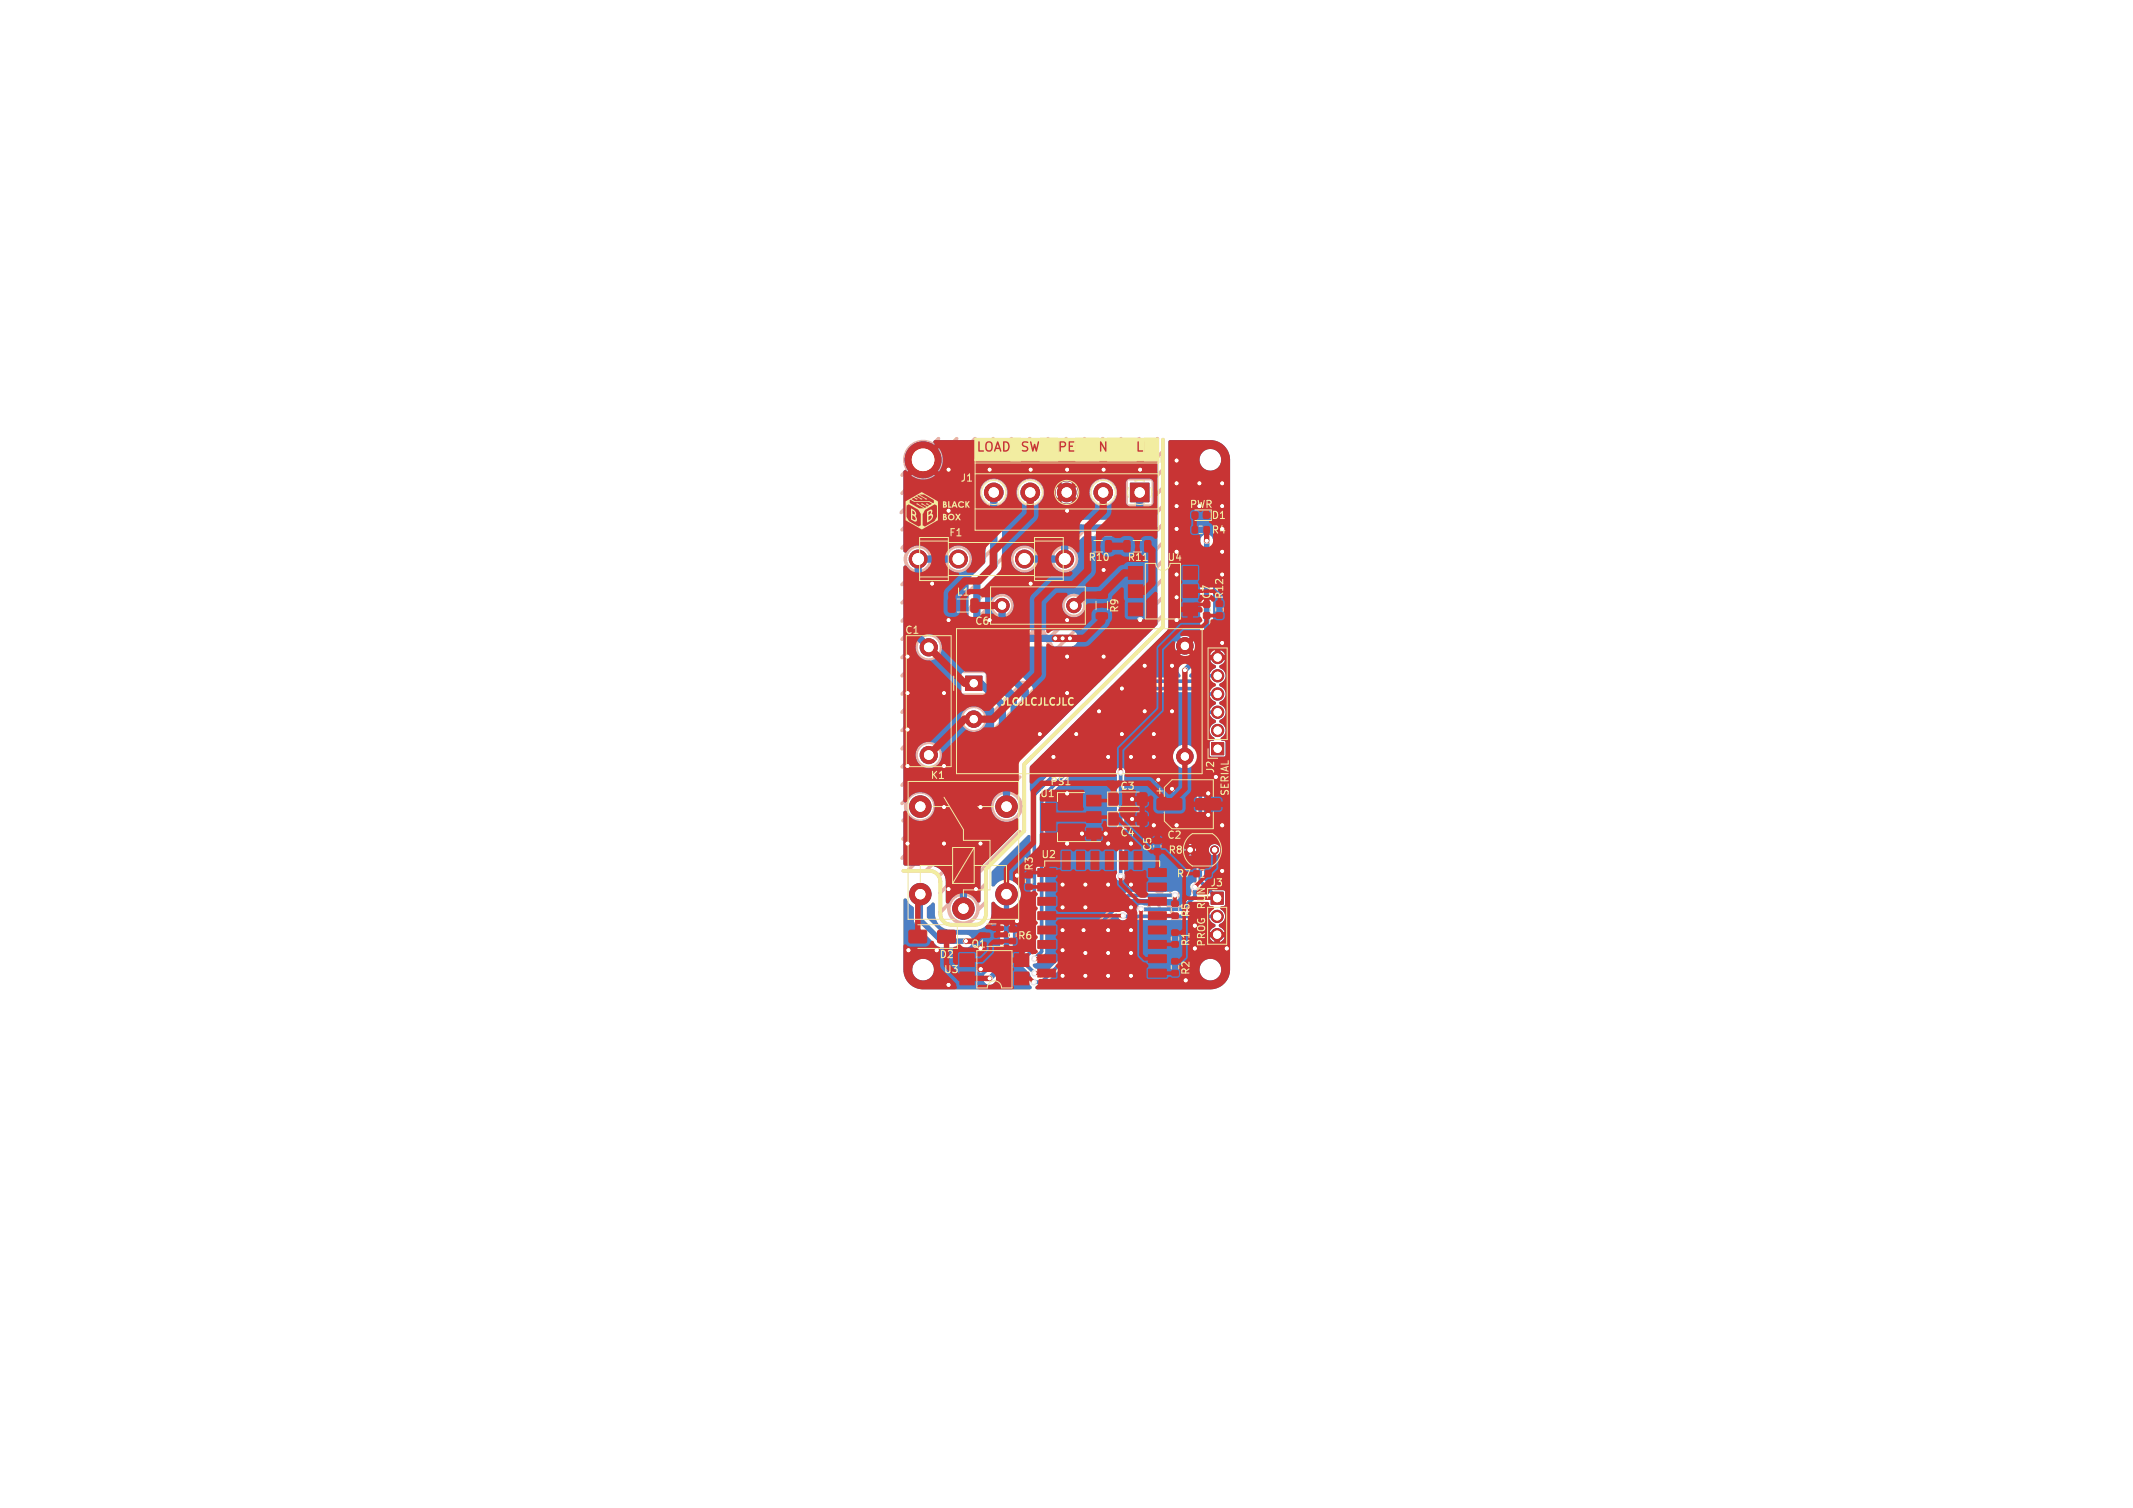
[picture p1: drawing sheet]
<svg xmlns="http://www.w3.org/2000/svg" width="297mm" height="210mm" viewBox="0 0 297 210" stroke-linecap="round" stroke-linejoin="round" font-family="sans-serif">
<defs><g id="words">
<g font-size="1.4" fill="#f2eda1">
<text x="133.6" y="67.3">J1</text>
<text x="132.1" y="74.9">F1</text>
<text x="168.6" y="72.5">D1</text>
<text x="133.1" y="83.2">L1</text>
<text x="151.5" y="78.3">R10</text>
<text x="156.9" y="78.3">R11</text>
<text x="162.5" y="78.3">U4</text>
<text x="168.7" y="83.5" transform="rotate(-90 168.7 83.5)">C7</text>
<text x="170.5" y="83.5" transform="rotate(-90 170.5 83.5)">R12</text>
<text x="125.9" y="88.5">C1</text>
<text x="135.7" y="87.2">C6</text>
<text x="155.9" y="85.4" transform="rotate(-90 155.9 85.4)">R9</text>
<text x="139.2" y="98.3">JLCJLCJLCJLC</text>
<text x="169.3" y="107.8" transform="rotate(-90 169.3 107.8)">J2</text>
<text x="129.5" y="108.7">K1</text>
<text x="144.7" y="111.2">U1</text>
<text x="146.2" y="109.5">PS1</text>
<text x="155.9" y="110.2">C3</text>
<text x="171.3" y="111" transform="rotate(-90 171.3 111)">SERIAL</text>
<text x="144.9" y="119.7">U2</text>
<text x="155.9" y="116.7">C4</text>
<text x="160.5" y="118.6" transform="rotate(-90 160.5 118.6)">C5</text>
<text x="162.4" y="117">C2</text>
<text x="162.6" y="119.1">R8</text>
<text x="144" y="121.4" transform="rotate(-90 144 121.4)">R3</text>
<text x="163.7" y="122.4">R7</text>
<text x="168.4" y="123.6">J3</text>
<text x="141.6" y="131">R6</text>
<text x="165.8" y="131.9" transform="rotate(-90 165.8 131.9)">R1</text>
<text x="165.8" y="127.8" transform="rotate(-90 165.8 127.8)">R5</text>
<text x="168" y="131.9" transform="rotate(-90 168 131.9)">PROG</text>
<text x="168" y="126.8" transform="rotate(-90 168 126.8)">RUN</text>
<text x="130.7" y="133.6">D2</text>
<text x="131.3" y="135.7">U3</text>
<text x="165.8" y="135.9" transform="rotate(-90 165.8 135.9)">R2</text>
</g>
<g font-size="1.4" fill="#fff">
<text x="165.6" y="71">PWR</text>
<text x="168.6" y="74.5">R4</text>
<text x="135.1" y="132.2">Q1</text>
</g>
</g></defs>
<g fill="none" stroke="#e8b2a7" stroke-width=".51">
<path d="M126.4 65.4l-.8 .8M127.4 79.6l-1.8 1.8M127.8 66.5l-2.2 2.2M130.7 61.1l-.8 .7M131.6 78l-6 5.9M132.6 79.5l-7 7M133.2 61.1l-2.1 2.1M135.8 61.1l-10.3 10.3M136.4 68.1l-8 8M136.9 70.1l-7.2 7.2M138.3 61.1l-12.7 12.7M139.1 70.5l-5.5 5.4"/>
<path d="M140.8 61.1l-15.2 15.2M141 78.7l-10.2 10.2M141.5 68.1l-1.2 1.1M142 70.1l-6.9 6.9M142.5 79.8l-3.1 3M143.4 61.1l-5.5 5.4M143.9 70.7l-18.3 18.3M145.9 61.1l-6.1 6.1M146.4 68.2l-1 1M146.4 78.4l-5.4 5.4M147.1 70.2l-18.2 18.2M147.7 79.6l-22.1 22.1"/>
<path d="M148.5 61.1l-5.5 5.4M149.1 70.6l-5.6 5.6M151 61.1l-6.1 6.1M151.6 68.1l-1.1 1.1M152.1 70.1l-7.6 7.6M153.5 61.1l-5.4 5.4M154.2 70.6l-5.5 5.5M156.1 61.1l-6.1 6.1M156.7 70.6l-6.7 6.7M156.7 68.1l-1.1 1.1M156.8 66.7h3.8v3.8h-3.8zM158.6 61.1l-5.4 5.4"/>
<path d="M159.3 70.6l-22.8 22.7M161.2 61.1l-6.1 6.1M161.9 78.1l-14.2 14.2M161.9 65.4l-1.4 1.4M161.9 70.5l-12.3 12.3M161.9 75.6l-15.1 15.1M161.9 73l-10.9 10.9M161.9 61.2v26.1l-19.3 19.1v9.3l-5.3 5.3v6.4M161.9 67.9l-1.2 1.3M161.9 62.9l-3.8 3.8M127.5 89.7l-1.9 1.9M128.1 91.6l-2.5 2.5"/>
<path d="M133.6 96.3l-8 8M133.7 93.5h3.8v3.3h-3.8zM135.5 96.9l-6.5 6.5M137.9 84.3l-12.3 12.3M138.9 85.9l-13.3 13.3M139.7 95.3l-3.3 3.3M142.4 95.1l-5 5M143.3 89.2l-5.8 5.7M144.9 95.1l-15.5 15.5M147.3 95.3l-17 17M148 84.5l-3.1 3M149.1 85.9l-3.2 3.1"/>
<path d="M161.8 83.3l-36.2 36.2M161.9 85.7l-35.5 35.6M161.9 80.6l-13.3 13.4M126.5 113.5l-.8 .8M127.5 104.9l-1.9 1.9M128.1 114.4l-2.4 2.4M128.3 106.7l-2.7 2.6M134 101l-3.2 3.1M135.5 102l-9.9 9.9M138 112.1l-9.1 9.2M138.8 113.9l-8 8M141.2 114l-10.3 10.3"/>
<path d="M142 108.2l-2 2M142 115.8l-9 9M125.8 121.3h3.6a1.5 1.5 0 0 1 1.5 1.5v4.6M130.9 127.3a1.5 1.5 0 0 0 1.5 1.5h3.4a1.5 1.5 0 0 0 1.5-1.5M132.3 125.7l-1.4 1.3M137.3 123.1l-1.8 1.7M137.3 125.6l-1 1"/>
<circle cx="127.8" cy="77.9" r="1.78"/>
<circle cx="128.5" cy="64" r="2.54"/>
<circle cx="133.4" cy="77.9" r="1.78"/>
<circle cx="138.4" cy="68.6" r="2.03"/>
<circle cx="142.6" cy="77.9" r="1.78"/>
<circle cx="143.5" cy="68.6" r="2.03"/>
<circle cx="148.2" cy="77.9" r="1.78"/>
<circle cx="148.5" cy="68.6" r="2.03"/>
<circle cx="153.6" cy="68.6" r="2.03"/>
<circle cx="129.3" cy="90.1" r="1.78"/>
<circle cx="139.5" cy="84.3" r="1.52"/>
<circle cx="149.5" cy="84.3" r="1.52"/>
<circle cx="128.1" cy="112.3" r="2.03"/>
<circle cx="129.3" cy="105.1" r="1.78"/>
<circle cx="135.6" cy="100.1" r="1.78"/>
<circle cx="140.1" cy="112.3" r="2.03"/>
<circle cx="134.1" cy="126.5" r="2.03"/>
</g>
<g fill="#e8b2a7">
<path d="M153.4 126.5l.5 .1-.5 .2z"/>
<path d="M153.8 125l.1-.1 .3 .1v.5h-.5z"/>
<path d="M153.1 122.3a.83 .83 0 0 1 1.1 .1v.3a.83 .83 0 0 1-1.2-.1z"/>
<path d="M153.1 117.3a.83 .83 0 0 1 1.1 .1v.3a.83 .83 0 0 1-1.2-.1z"/>
<path d="M153.1 110.4h.5l.1 .4-.2 .1-.4-.1-.1-.1z"/>
<path d="M153 109.1h.7v.3l-.2 .1h-.3l-.2-.1z"/>
<path d="M153.6 105.6l.1 .3-.2 .1z"/>
<path d="M152.5 101.1h2.2v27.7h-2.2v-.3h.2l.2 .1 1.6-.1-.1-.2h-.6v-.5l.6-.1 .1-.2h-.1h-1.6l-.1 .1 .1 .1 .7 .1v.5h-.6l-.2 .2h-.2v-1.4h.2l.1 .1h.1l1.6-.6-.1-.1-1.6-.5-.1 .1 .4 .3v.5l-.4 .2h-.2v-1.5h.2l.2 .2 1.5-.1 .1-.7-.2-.3a.55 .55 0 0 0-.7 0l-.2 .3v.5h-.5l-.2 .1h-.2v-2.9h.2l.3 .4 .4 .1 .8-.1 .3-.4-.1-.6-.2-.1-.3-.1-.9 .1-.3 .3v.4h-.2v-1.3h.2l.2 .1h1.5l.1-.1-1.1-.7h1l.1-.2-.1-.1h-1.6l-.1 .1 .1 .2 1 .5h-.9l-.2 .2h-.2v-1.6h.8l.1 .2 .2-.2v-1.1l-.2-.2-.1 .2v1.1h-.8v-2.1h.2l.3 .4 .4 .1 .8-.1 .3-.4-.1-.6-.2-.1-.3-.1-.9 .1-.3 .3v.4h-.2v-1.3h.2l.2 .1h1.5l.1-.1v-.7l-.1-.2-.2 .2v.5h-.4v-.4l-.2-.1-.1 .1v.4h-.6l-.2 .2h-.2v-1.3h.2l.2 .2h1.5l.1-.2v-.7l-.1-.2-.2 .2v.6h-.4v-.5h-.2h-.1v.5h-.6l-.2 .1h-.2v-2.4h.2l.2 .1h1.5l.1-.1-.1-.2-.8-.3 .8-.4 .1-.2-.1-.1h-1.6l-.1 .2 .1 .1h.9l-.6 .4 .1 .1 .5 .2h-.8l-.2 .2h-.2v-2h.2l.2 .4 .2 .1h.5l.3-.2a.56 .56 0 0 0 0-.7l-.3-.2h-.5l-.3 .2-.1 .4h-.2v-1.3h.2l.1 .2 .3 .2h.5l.3-.2 .1-.5h.4l.1-.1-.1-.2h-1.5l-.2 .2v.4h-.2v-1.4h.2l.2 .3 .2 .1h.8l.1-.2-.1-.1h-.8l-.1-.1 .1-.2 .8-.1 .1-.1-.1-.1h-1.1l-.1 .5h-.2v-1.3h.2l.1 .2 .3 .1h1.3l.1-.1-.1-.2h-1.3l-.2-.2-.2 .2h-.2v-.7h.2l.2 .2 .2 .1h.6l.2-.1 .1-.2-.1-.5-.3-.2-.2 .1-.2 .6-.2-.1 .1-.4-.2-.1-.2 .2v.4h-.2v-2.2h.2l.2 .2 .7-.5 .8 .5 .1-.3-.6-.4 .6-.5-.1-.1h-.1l-.7 .4-.8-.4-.1 .2 .6 .4-.6 .5h-.2v-1.5h.2l.2 .2 .1-.1v-.4h.9l-.1 .3 .1 .2 .6-.6-.1-.2h-1.4v-.3l-.1-.1-.2 .2v.8h-.2z"/>
<path d="M144.1 89.1h.4a.26 .26 0 0 1 .3-.1 .26 .26 0 0 1 .2 .3l.9 3.4-1.4-.7 .2 1.1a.22 .22 0 0 0 0 .2 .22 .22 0 0 0 .3 .1h.2l-.5 1.2-.9-1.2h.6l-.7-2.4 1.3 .8z"/>
<path d="M144.2 86.7a.57 .57 0 0 1 .9 .5l3.1 5.4a8.1 8.1 0 0 1 1.3 2.5 .81 .81 0 0 1-1 .4h-8a.72 .72 0 0 1-1-.6l.2-.3h.8l.1 .2h.2h7.2a.37 .37 0 0 0 .5-.3l-3.7-6.6a.27 .27 0 0 0-.3-.2 .27 .27 0 0 0-.3 .3l-3.7 6.6h-.8z"/>
<path d="M162.2 114.5h.4v.6h1.6v.4h-2z"/>
<path d="M162.2 108.8l1.1 .7 .9-.7v.4l-.7 .6h.7v.4h-2v-.4h.8l-.8-.6z"/>
<path d="M162.2 112.6l2 .7v.4l-2 .8a.41 .41 0 0 1 .4-.6v-.6h.4v.5l.6-.3-.6-.2h-.4l-.1-.2a.33 .33 0 0 1-.3-.2 .33 .33 0 0 1 0-.3z"/>
<path d="M158.6 113.8a1.06 1.06 0 0 1 1.7 .2 1.06 1.06 0 0 1-.7 1.5 1.06 1.06 0 0 1-1.3-1h.4a.65 .65 0 0 0 .7 .7 .65 .65 0 0 0 .5-.9 .65 .65 0 0 0-1-.2l-.2 .4h-.4z"/>
<path d="M158.3 111.5l1 .7 1-.6v.4l-.6 .4 .6 .4v.5l-.9-.6-1.1 .6v-.4l.7-.5-.7-.4z"/>
<path d="M162.5 110.6h.1l.2 .2a.69 .69 0 0 0-.2 1 .69 .69 0 0 0 1.1 .1 .69 .69 0 0 0-.1-1.1l.2-.2a1.06 1.06 0 0 1 .2 1.5 1.06 1.06 0 0 1-1.6 0 1.06 1.06 0 0 1 .1-1.5z"/>
<path d="M158.5 116l.2-.1a.59 .59 0 0 1 .7 .2 .52 .52 0 0 1 .6-.1 .52 .52 0 0 1 .3 .5v.6h-2v-.5h.4l.1 .1 .8-.1a.18 .18 0 0 0 .2 .1 .18 .18 0 0 0 .1-.2l-.2-.1-.1 .2h-.4l-.1-.2a.23 .23 0 0 0-.3-.1 .23 .23 0 0 0-.1 .3h-.4l.1-.4z"/>
<path d="M158.5 120.7a1.47 1.47 0 0 1 1.6-.4l.2 .3a1.44 1.44 0 0 1 1.2-.1 .86 .86 0 0 1-.2 1.1l-.2 .4h-3.5l.2-.4h3.1l.2-.5v-.2a.96 .96 0 0 0-1.2 .6h-.4l.2-.4a.34 .34 0 0 0 0-.4 .34 .34 0 0 0-.4-.1 1.68 1.68 0 0 0-1 1h-.5z"/>
<path d="M158 125.3a1.34 1.34 0 0 1 1.7 .3 1.12 1.12 0 0 1 1.7 .4l.6 1h-3.5l-.6-1.2h.5l.4 .8h1.1l-.4-.6h.6l.3 .6 .9-.1a.83 .83 0 0 0-1.1-.6l-.7 .1a.88 .88 0 0 0-1-.3l-.1 .1h-.5z"/>
<path d="M158.4 118.6l5.8 .1 2.9 5-2.9 4.9-5.9 .1-2.3-4.1h.4l1.2 2.2a1.73 1.73 0 0 0 1.2 1.2l.6 .4h3.5l.4-.7-1.6-2.7a1.44 1.44 0 0 0-.8-.7l-.6-.4h-3.5l-.4 .7h-.4l-.5-1 .1-.2h6.4v1l1.7 3h.9v-.3l-.6-1.1v-4.5l-.6-1-.4 .7 .3 .4a.41 .41 0 0 1 .2 .3 .41 .41 0 0 1-.1 .4h-.2v-.2h.2h-.2l-.3-.7-.1 .2a.43 .43 0 0 0 0 .7l.6 .9a.31 .31 0 0 1 .2 .4 .31 .31 0 0 1-.3 .2l-.1-.3 .2 .1v-.1h-.2l-.8-1.3-.3 .5 1.3 2a.33 .33 0 0 1 .2 .3 .33 .33 0 0 1-.2 .3l-.2-.2h.2h-.2l-1.2-2.1v.4h-6.4l.4-.7h.4l.4 .7h3.5l1.2-.7 1.5-2.5h.6l.7 1.1v4.5l.5 1a.7 .7 0 0 0 .4-.6 .7 .7 0 0 0-.4-.7l-.1-.2h.2h-.2l.1-.2a.23 .23 0 0 1 .3 0 .23 .23 0 0 1 0 .3l.3 .4a.58 .58 0 0 0 0-.9l-.6-1-.1-.1h.2h-.2l.2-.3 .2 .1 .7 1.5 .3-.5-1-1.7-.3-.4-.1-.2h.2h-.2v-.2l.1-.1h.2l.3 .6 1 1.7v-1.4l-1.7-2.9-.9-.1-.1 .3h-.6l.3-.5-.4-.7-3.5-.1-1.3 .8-1.7 3h-.4z"/>
</g>
<g fill="#fff" stroke="#fff" stroke-width=".14">
<circle cx="137.8" cy="136.3" r=".19"/>
<circle cx="165" cy="93.3" r=".19"/>
<circle cx="168" cy="75.3" r=".19"/>
<circle cx="141.6" cy="128.3" r=".2"/>
<circle cx="170.2" cy="89.5" r=".19"/>
<circle cx="163.2" cy="109.8" r=".19"/>
<circle cx="160.7" cy="114.9" r=".2"/>
<circle cx="170.2" cy="114.9" r=".2"/>
<circle cx="157.6" cy="114" r=".2"/>
<circle cx="151.1" cy="126.4" r=".19"/>
<circle cx="148" cy="123.2" r=".19"/>
<circle cx="167" cy="67.3" r=".19"/>
<circle cx="170.2" cy="80" r=".19"/>
<circle cx="157.5" cy="105.4" r=".19"/>
<circle cx="157.5" cy="123.2" r=".19"/>
<circle cx="149.9" cy="102.2" r=".19"/>
<circle cx="148" cy="126.4" r=".19"/>
<circle cx="169.3" cy="108.2" r=".2"/>
<circle cx="163.8" cy="86.4" r=".19"/>
<circle cx="166.4" cy="132.1" r=".2"/>
<circle cx="163.8" cy="64.1" r=".19"/>
<circle cx="157.5" cy="117.5" r=".2"/>
<circle cx="154.3" cy="129.5" r=".19"/>
<circle cx="151.1" cy="132.7" r=".19"/>
<circle cx="126.5" cy="132.3" r=".2"/>
<circle cx="151.1" cy="123.2" r=".19"/>
<circle cx="151.1" cy="135.9" r=".19"/>
<circle cx="163.8" cy="67.3" r=".19"/>
<circle cx="130.4" cy="132.3" r=".2"/>
<circle cx="148.6" cy="117.5" r=".2"/>
<circle cx="163.8" cy="83.2" r=".19"/>
<circle cx="154.3" cy="132.7" r=".19"/>
<circle cx="170.8" cy="132.1" r=".2"/>
<circle cx="168.2" cy="110.5" r=".2"/>
<circle cx="163.8" cy="70.5" r=".19"/>
<circle cx="157.5" cy="132.7" r=".19"/>
<circle cx="160.7" cy="105.4" r=".19"/>
<circle cx="157.5" cy="126.4" r=".19"/>
<circle cx="132.1" cy="137.2" r=".2"/>
<circle cx="163.8" cy="114.9" r=".2"/>
<circle cx="146.7" cy="105.4" r=".19"/>
<circle cx="154.3" cy="105.4" r=".19"/>
<circle cx="170.2" cy="70.5" r=".19"/>
<circle cx="153" cy="99.1" r=".19"/>
<circle cx="163.8" cy="76.8" r=".19"/>
<circle cx="154.3" cy="117.5" r=".2"/>
<circle cx="161.3" cy="108.6" r=".19"/>
<circle cx="157.5" cy="129.5" r=".19"/>
<circle cx="148.6" cy="110.5" r=".2"/>
<circle cx="166.4" cy="128.9" r=".2"/>
<circle cx="136.6" cy="135" r=".2"/>
<circle cx="148" cy="135.9" r=".19"/>
<circle cx="150.9" cy="129.5" r=".19"/>
<circle cx="159.4" cy="99.1" r=".19"/>
<circle cx="163.8" cy="80" r=".19"/>
<circle cx="165.1" cy="136.5" r=".2"/>
<circle cx="148" cy="132.3" r=".19"/>
<circle cx="156.2" cy="95.9" r=".19"/>
<circle cx="157.5" cy="135.9" r=".19"/>
<circle cx="160.7" cy="102.2" r=".19"/>
<circle cx="163.2" cy="99.1" r=".19"/>
<circle cx="154" cy="116.1" r=".2"/>
<circle cx="170.2" cy="67.3" r=".19"/>
<circle cx="163.8" cy="73.7" r=".19"/>
<circle cx="154.3" cy="123.2" r=".19"/>
<circle cx="148" cy="129.5" r=".19"/>
<circle cx="150.7" cy="116.1" r=".2"/>
<circle cx="154.3" cy="135.9" r=".19"/>
<circle cx="156.2" cy="102.2" r=".19"/>
<circle cx="157.6" cy="111.3" r=".2"/>
<circle cx="141.6" cy="121.9" r=".2"/>
<circle cx="170.2" cy="76.8" r=".19"/>
<circle cx="170.2" cy="121.3" r=".2"/>
<circle cx="163.2" cy="92.7" r=".19"/>
<circle cx="168.2" cy="113.5" r=".2"/>
<circle cx="159.4" cy="92.7" r=".19"/>
<circle cx="156" cy="107.5" r=".2"/>
<circle cx="156" cy="122" r=".2"/>
<circle cx="134.5" cy="131.1" r=".19"/>
<circle cx="166.4" cy="123.5" r=".2"/>
<circle cx="158.9" cy="126.6" r=".19"/>
<circle cx="144.1" cy="135.5" r=".2"/>
<circle cx="144.1" cy="133.5" r=".2"/>
<circle cx="156.3" cy="127.5" r=".2"/>
<circle cx="149" cy="88.9" r=".19"/>
<circle cx="146.9" cy="88.9" r=".19"/>
<circle cx="148" cy="88.9" r=".19"/>
<circle cx="143.9" cy="136.8" r=".2"/>
<circle cx="163.6" cy="124.7" r=".2"/>
<circle cx="143.5" cy="81.3" r=".19"/>
<circle cx="126.4" cy="91.4" r=".19"/>
<circle cx="136.5" cy="112.4" r=".19"/>
<circle cx="132.1" cy="71.1" r=".19"/>
<circle cx="132.1" cy="86.4" r=".19"/>
<circle cx="131.4" cy="117.5" r=".19"/>
<circle cx="144.8" cy="102.2" r=".19"/>
<circle cx="153.7" cy="91.4" r=".19"/>
<circle cx="143.5" cy="65.4" r=".19"/>
<circle cx="131.4" cy="112.4" r=".19"/>
<circle cx="137.8" cy="65.4" r=".19"/>
<circle cx="126.4" cy="101.6" r=".19"/>
<circle cx="148.6" cy="91.4" r=".19"/>
<circle cx="148.6" cy="65.4" r=".19"/>
<circle cx="129.8" cy="81.3" r=".19"/>
<circle cx="132.1" cy="65.4" r=".19"/>
<circle cx="135.9" cy="123.8" r=".19"/>
<circle cx="132.1" cy="123.8" r=".19"/>
<circle cx="126.4" cy="106.7" r=".19"/>
<circle cx="131.4" cy="106.7" r=".19"/>
<circle cx="158.7" cy="86.4" r=".19"/>
<circle cx="131.4" cy="96.5" r=".19"/>
<circle cx="126.4" cy="96.5" r=".19"/>
<circle cx="126.4" cy="117.5" r=".19"/>
<circle cx="148.6" cy="71.1" r=".19"/>
<circle cx="153.7" cy="79.4" r=".19"/>
<circle cx="136.5" cy="117.5" r=".19"/>
<circle cx="137.8" cy="86.4" r=".19"/>
<circle cx="148.6" cy="96.5" r=".19"/>
<circle cx="153.7" cy="65.4" r=".19"/>
<circle cx="158.7" cy="65.4" r=".19"/>
<circle cx="148.6" cy="86.4" r=".19"/>
<circle cx="165.7" cy="118.4" r=".3"/>
<circle cx="169.1" cy="118.4" r=".3"/>
<circle cx="139.5" cy="84.3" r=".5"/>
<circle cx="149.5" cy="84.3" r=".5"/>
<circle cx="168.5" cy="135" r="1.25"/>
<circle cx="134.1" cy="126.5" r=".65"/>
<circle cx="128.1" cy="112.3" r=".65"/>
<circle cx="140.1" cy="112.3" r=".65"/>
<circle cx="140.1" cy="124.5" r=".65"/>
<circle cx="128.1" cy="124.5" r=".65"/>
<circle cx="169.5" cy="104.3" r=".5"/>
<circle cx="169.5" cy="101.7" r=".5"/>
<circle cx="169.5" cy="99.2" r=".5"/>
<circle cx="169.5" cy="96.6" r=".5"/>
<circle cx="169.5" cy="94.1" r=".5"/>
<circle cx="169.5" cy="91.6" r=".5"/>
<circle cx="158.7" cy="68.6" r=".65"/>
<circle cx="153.6" cy="68.6" r=".65"/>
<circle cx="148.5" cy="68.6" r=".65"/>
<circle cx="143.5" cy="68.6" r=".65"/>
<circle cx="138.4" cy="68.6" r=".65"/>
<circle cx="129.3" cy="90.1" r=".6"/>
<circle cx="129.3" cy="105.1" r=".6"/>
<circle cx="135.6" cy="95.1" r=".5"/>
<circle cx="135.6" cy="100.1" r=".5"/>
<circle cx="165" cy="89.9" r=".5"/>
<circle cx="165" cy="105.3" r=".5"/>
<circle cx="148.2" cy="77.9" r=".75"/>
<circle cx="142.6" cy="77.9" r=".75"/>
<circle cx="133.4" cy="77.9" r=".75"/>
<circle cx="127.8" cy="77.9" r=".75"/>
<circle cx="169.5" cy="125.1" r=".5"/>
<circle cx="169.5" cy="127.6" r=".5"/>
<circle cx="169.5" cy="130.2" r=".5"/>
<circle cx="128.5" cy="135" r="1.25"/>
<circle cx="168.5" cy="64" r="1.25"/>
<circle cx="128.5" cy="64" r="1.5"/>
</g>
<g fill="#4d7fc4" stroke="#4d7fc4" stroke-width=".14">
<path d="M168.7 103.4h1.7v1.7h-1.7z"/>
<path d="M157.4 67.3h2.6v2.6h-2.6z"/>
<path d="M134.4 94.1h2.3v2h-2.3z"/>
<path d="M168.6 124.2h1.7v1.7h-1.7z"/>
<circle cx="165.7" cy="118.4" r=".55"/>
<circle cx="169.1" cy="118.4" r=".55"/>
<circle cx="139.5" cy="84.3" r="1"/>
<circle cx="149.5" cy="84.3" r="1"/>
<circle cx="134.1" cy="126.5" r="1.5"/>
<circle cx="128.1" cy="112.3" r="1.5"/>
<circle cx="140.1" cy="112.3" r="1.5"/>
<circle cx="140.1" cy="124.5" r="1.5"/>
<circle cx="128.1" cy="124.5" r="1.5"/>
<circle cx="169.5" cy="101.7" r=".85"/>
<circle cx="169.5" cy="99.2" r=".85"/>
<circle cx="169.5" cy="96.6" r=".85"/>
<circle cx="169.5" cy="94.1" r=".85"/>
<circle cx="169.5" cy="91.6" r=".85"/>
<circle cx="153.6" cy="68.6" r="1.3"/>
<circle cx="148.5" cy="68.6" r="1.3"/>
<circle cx="143.5" cy="68.6" r="1.3"/>
<circle cx="138.4" cy="68.6" r="1.3"/>
<circle cx="129.3" cy="90.1" r="1.2"/>
<circle cx="129.3" cy="105.1" r="1.2"/>
<circle cx="135.6" cy="100.1" r="1.15"/>
<circle cx="165" cy="89.9" r="1.15"/>
<circle cx="165" cy="105.3" r="1.15"/>
<circle cx="148.2" cy="77.9" r="1.25"/>
<circle cx="142.6" cy="77.9" r="1.25"/>
<circle cx="133.4" cy="77.9" r="1.25"/>
<circle cx="127.8" cy="77.9" r="1.25"/>
<circle cx="169.5" cy="127.6" r=".85"/>
<circle cx="169.5" cy="130.2" r=".85"/>
<circle cx="128.5" cy="64" r="2.5"/>
</g>
<g fill="#ececec" stroke="#ececec" stroke-width=".14">
<circle cx="137.8" cy="136.3" r=".38"/>
<circle cx="165" cy="93.3" r=".38"/>
<circle cx="168" cy="75.3" r=".38"/>
<circle cx="141.6" cy="128.3" r=".4"/>
<circle cx="170.2" cy="89.5" r=".38"/>
<circle cx="163.2" cy="109.8" r=".38"/>
<circle cx="160.7" cy="114.9" r=".4"/>
<circle cx="170.2" cy="114.9" r=".4"/>
<circle cx="157.6" cy="114" r=".4"/>
<circle cx="151.1" cy="126.4" r=".38"/>
<circle cx="148" cy="123.2" r=".38"/>
<circle cx="167" cy="67.3" r=".38"/>
<circle cx="170.2" cy="80" r=".38"/>
<circle cx="157.5" cy="105.4" r=".38"/>
<circle cx="157.5" cy="123.2" r=".38"/>
<circle cx="149.9" cy="102.2" r=".38"/>
<circle cx="148" cy="126.4" r=".38"/>
<circle cx="169.3" cy="108.2" r=".4"/>
<circle cx="163.8" cy="86.4" r=".38"/>
<circle cx="166.4" cy="132.1" r=".4"/>
<circle cx="163.8" cy="64.1" r=".38"/>
<circle cx="157.5" cy="117.5" r=".4"/>
<circle cx="154.3" cy="129.5" r=".38"/>
<circle cx="151.1" cy="132.7" r=".38"/>
<circle cx="126.5" cy="132.3" r=".4"/>
<circle cx="151.1" cy="123.2" r=".38"/>
<circle cx="151.1" cy="135.9" r=".38"/>
<circle cx="163.8" cy="67.3" r=".38"/>
<circle cx="130.4" cy="132.3" r=".4"/>
<circle cx="148.6" cy="117.5" r=".4"/>
<circle cx="163.8" cy="83.2" r=".38"/>
<circle cx="154.3" cy="132.7" r=".38"/>
<circle cx="170.8" cy="132.1" r=".4"/>
<circle cx="168.2" cy="110.5" r=".4"/>
<circle cx="163.8" cy="70.5" r=".38"/>
<circle cx="157.5" cy="132.7" r=".38"/>
<circle cx="160.7" cy="105.4" r=".38"/>
<circle cx="157.5" cy="126.4" r=".38"/>
<circle cx="132.1" cy="137.2" r=".4"/>
<circle cx="163.8" cy="114.9" r=".4"/>
<circle cx="146.7" cy="105.4" r=".38"/>
<circle cx="154.3" cy="105.4" r=".38"/>
<circle cx="170.2" cy="70.5" r=".38"/>
<circle cx="153" cy="99.1" r=".38"/>
<circle cx="163.8" cy="76.8" r=".38"/>
<circle cx="154.3" cy="117.5" r=".4"/>
<circle cx="161.3" cy="108.6" r=".38"/>
<circle cx="157.5" cy="129.5" r=".38"/>
<circle cx="148.6" cy="110.5" r=".4"/>
<circle cx="166.4" cy="128.9" r=".4"/>
<circle cx="136.6" cy="135" r=".4"/>
<circle cx="148" cy="135.9" r=".38"/>
<circle cx="150.9" cy="129.5" r=".38"/>
<circle cx="159.4" cy="99.1" r=".38"/>
<circle cx="163.8" cy="80" r=".38"/>
<circle cx="165.1" cy="136.5" r=".4"/>
<circle cx="148" cy="132.3" r=".38"/>
<circle cx="156.2" cy="95.9" r=".38"/>
<circle cx="157.5" cy="135.9" r=".38"/>
<circle cx="160.7" cy="102.2" r=".38"/>
<circle cx="163.2" cy="99.1" r=".38"/>
<circle cx="154" cy="116.1" r=".4"/>
<circle cx="170.2" cy="67.3" r=".38"/>
<circle cx="163.8" cy="73.7" r=".38"/>
<circle cx="154.3" cy="123.2" r=".38"/>
<circle cx="148" cy="129.5" r=".38"/>
<circle cx="150.7" cy="116.1" r=".4"/>
<circle cx="154.3" cy="135.9" r=".38"/>
<circle cx="156.2" cy="102.2" r=".38"/>
<circle cx="157.6" cy="111.3" r=".4"/>
<circle cx="141.6" cy="121.9" r=".4"/>
<circle cx="170.2" cy="76.8" r=".38"/>
<circle cx="170.2" cy="121.3" r=".4"/>
<circle cx="163.2" cy="92.7" r=".38"/>
<circle cx="168.2" cy="113.5" r=".4"/>
<circle cx="159.4" cy="92.7" r=".38"/>
<circle cx="156" cy="107.5" r=".4"/>
<circle cx="156" cy="122" r=".4"/>
<circle cx="134.5" cy="131.1" r=".38"/>
<circle cx="166.4" cy="123.5" r=".4"/>
<circle cx="158.9" cy="126.6" r=".38"/>
<circle cx="144.1" cy="135.5" r=".4"/>
<circle cx="144.1" cy="133.5" r=".4"/>
<circle cx="156.3" cy="127.5" r=".4"/>
<circle cx="149" cy="88.9" r=".38"/>
<circle cx="146.9" cy="88.9" r=".38"/>
<circle cx="148" cy="88.9" r=".38"/>
<circle cx="143.9" cy="136.8" r=".4"/>
<circle cx="163.6" cy="124.7" r=".4"/>
<circle cx="143.5" cy="81.3" r=".38"/>
<circle cx="126.4" cy="91.4" r=".38"/>
<circle cx="136.5" cy="112.4" r=".38"/>
<circle cx="132.1" cy="71.1" r=".38"/>
<circle cx="132.1" cy="86.4" r=".38"/>
<circle cx="131.4" cy="117.5" r=".38"/>
<circle cx="144.8" cy="102.2" r=".38"/>
<circle cx="153.7" cy="91.4" r=".38"/>
<circle cx="143.5" cy="65.4" r=".38"/>
<circle cx="131.4" cy="112.4" r=".38"/>
<circle cx="137.8" cy="65.4" r=".38"/>
<circle cx="126.4" cy="101.6" r=".38"/>
<circle cx="148.6" cy="91.4" r=".38"/>
<circle cx="148.6" cy="65.4" r=".38"/>
<circle cx="129.8" cy="81.3" r=".38"/>
<circle cx="132.1" cy="65.4" r=".38"/>
<circle cx="135.9" cy="123.8" r=".38"/>
<circle cx="132.1" cy="123.8" r=".38"/>
<circle cx="126.4" cy="106.7" r=".38"/>
<circle cx="131.4" cy="106.7" r=".38"/>
<circle cx="158.8" cy="86.4" r=".38"/>
<circle cx="131.4" cy="96.5" r=".38"/>
<circle cx="126.4" cy="96.5" r=".38"/>
<circle cx="126.4" cy="117.5" r=".38"/>
<circle cx="148.6" cy="71.1" r=".38"/>
<circle cx="153.7" cy="79.4" r=".38"/>
<circle cx="136.5" cy="117.5" r=".38"/>
<circle cx="137.8" cy="86.4" r=".38"/>
<circle cx="148.6" cy="96.5" r=".38"/>
<circle cx="153.7" cy="65.4" r=".38"/>
<circle cx="158.8" cy="65.4" r=".38"/>
<circle cx="148.6" cy="86.4" r=".38"/>
</g>
<path d="M133.4 77.9h-5.6v10.8l1.5 1.4M138.4 68.6v10.2l-2.4 2.4v8.3l6.7 6.8v7.2l-2.6 2.6v6.2M158.7 68.6v2.3l-2.6 2.6h-5.7l-2.2 2.2v2.2h-5.6M135.6 95.1h1l3 3.1v4.8l-5.5 5.4v18.1M139.5 84.3v2.1l2.5 2.5h7" fill="none" stroke="#4d7fc4" stroke-width="1"/>
<path d="M168 75.3v15l-3 3M128.1 124.5v3.6l3 3h3.4M140.1 124.5v9.4l-2.3 2.4" fill="none" stroke="#4d7fc4" stroke-width=".76"/>
<path d="M169.5 99.2h-1.5l-.9 .9v22.6l2.4 2.4M169.5 94.1h-1.2l-.8 .8h-7.7l-15.8 15.8v21.4l-1 1v1.4l1.1 1M169.5 96.6h-1.2l-.8-.7h-7.3l-15.2 15.2v21.4l-.9 1M156 107.5v14.5M156.3 127.5l.1 .1h13.1M163.6 124.7h-6.5l-12 12.1h-1.2M166.4 123.5v1.3l-1.8 1.8h-5.7" fill="none" stroke="#4d7fc4" stroke-width=".51"/>
<g fill="#4d7fc4">
<path d="M125.9 65.5h.2l.2 .2 .9-.9 .6 .5-.9 .9 .1 .1a2.75 2.75 0 0 0 3.2-.1l-.9-.9 .5-.5 .9 .9a2.74 2.74 0 0 0 0-3.3l-.9 .9-.5-.6 .9-.9a.28 .28 0 0 1-.2-.2 .28 .28 0 0 1 .2-.3h30.7l.2 .1v25.6l-16.8 16.7a.26 .26 0 0 1-.3 0 .26 .26 0 0 1-.1-.2v-7.3l-.1-.3-.2-.4-6.4-6.4v-4.8h.7l.1 .5 .4 .7v1.2l.1 .3 2.7 2.7 .3 .3h.4h7.1a1.14 1.14 0 0 0 1.1-1.1 1.14 1.14 0 0 0-1.1-1.1l-6.5-.1-1.8-1.7v-.1v-.4l.4-.7 .1-.5h6.7v.3a1.64 1.64 0 0 0 2.6 1.1 1.64 1.64 0 0 0-.2-2.8 1.64 1.64 0 0 0-2.4 1.4h-6.7l-.1-.2a1.64 1.64 0 0 0-1.7-1.4 1.64 1.64 0 0 0-1.5 1.6h-.7v-2.7l2.1-2.2 .2-.6v-.9h1.3a1.89 1.89 0 0 0 1.2 1.7 1.89 1.89 0 0 0 2.1-.5l.2-.1h2.4a1.91 1.91 0 0 0 2.9 .2 1.91 1.91 0 0 0-.2-2.9l.1-.2 1.3-1.4h5.3l.4-.1 .4-.2 2.6-2.7 .3-.7a.38 .38 0 0 1 .4-.5l.3-.2 .1-.4v-2.7l-.1-.3-.4-.3h-2.8a.63 .63 0 0 0-.5 .6v2.8l.4 .7-1.5 1.6-5.7 .2-.4 .2-2.3 2.3-.2 .4v.9l-.3 .4h-2.6a1.91 1.91 0 0 0-2.1-.6 1.91 1.91 0 0 0-1.3 1.8h-1.3v-7.6l.1-.2a1.93 1.93 0 0 0 .7-1.5h1.2v.3a1.94 1.94 0 0 0 2.1 1.6 1.94 1.94 0 0 0 1.8-1.9h1.6l.2 .8 .7-.7 .1 .3 .4 .2-.7 .7 .8 .2 .8-.2-.7-.7 .4-.1 .2-.4 .7 .7 .2-.8h1.6a1.94 1.94 0 0 0 2.8 1.7 1.94 1.94 0 0 0 .2-3.3 1.94 1.94 0 0 0-3 1.3v.3h-1.6l-.2-.8-.7 .7-.2-.3-.4-.3 .7-.7a1.53 1.53 0 0 0-1.6 0l.7 .7-.3 .2-.2 .4-.7-.7-.2 .8h-1.6v-.3a1.94 1.94 0 0 0-2.1-1.7 1.94 1.94 0 0 0-1.8 2h-1.2v-.3a1.95 1.95 0 0 0-2.9-1.4 1.95 1.95 0 0 0-.2 3.2v8.2l-2 2.1-.3 .5v8.8l.3 .6 6.4 6.4v6.2l-.5 .6a.29 .29 0 0 1-.4 0 .29 .29 0 0 1 0-.4v-5l-.1-.3-.2-.4-3-3.1a.71 .71 0 0 0-.6-.8h-2.4a.63 .63 0 0 0-.6 .6v2.1l.2 .5 .4 .1h2.2l1.8 1.9v3.7v.2l-5.1 5-.2 .4-.1 .4v16.2l-.9 1.2h-.2l-.1-.1-.1-.1v-2.8a2.27 2.27 0 0 0-2.3-2.3h-3.4l-.2-.1v-7.2a.27 .27 0 0 1 .3-.3 .27 .27 0 0 1 .2 .3 2.02 2.02 0 0 0 3.2 .6 2.02 2.02 0 0 0-.2-3.2 2.02 2.02 0 0 0-3.1 1.1h-.2l-.2-.2v-6.4h1.7v.3a1.84 1.84 0 0 0 2.9 1.2 1.84 1.84 0 0 0-.2-3.1 1.84 1.84 0 0 0-2.7 1.6h-1.7v-5h8v.3a1.79 1.79 0 0 0 2.8 1.2 1.79 1.79 0 0 0-.2-3 1.79 1.79 0 0 0-2.6 1.5h-8v-21.1a.25 .25 0 0 1 .2-.2 .25 .25 0 0 1 .3 .1l.4 .6v9.2l.2 .6 .6 .6a1.85 1.85 0 0 0 1.7 2.1 1.85 1.85 0 0 0 2-1.9 1.85 1.85 0 0 0-2-1.8l-.2-.2v-8.7l.4-.4h2.5a1.9 1.9 0 0 0 2.8 .3 1.9 1.9 0 0 0 0-2.8 1.9 1.9 0 0 0-2.7 .2h-2.6a2 2 0 0 0-3.3 .2h-.2l-.1-.2v-11z"/>
<path d="M135.4 108.8l3.2-3.2a.31 .31 0 0 1 .3 0 .31 .31 0 0 1 .1 .4v4.5a2.17 2.17 0 0 0-.6 3.1 2.17 2.17 0 0 0 3.1 .4h.2l.1 .1v1.4l-5.2 5.3-.1 4.6a.27 .27 0 0 1-.3 .3 .27 .27 0 0 1-.2-.3l-.7-.8v-15.6z"/>
<path d="M125.9 125.2a.26 .26 0 0 1 .4 .1l.3 .5 .7 .6v1.9l.1 .3 3.1 3.2 .5 .2h3.6l.6-.3 .1-.4 .1-.3-.1-.4-.4-.3-.3-.1h-3.2l-2.3-2.3v-1.5l.8-.7h.2l.1 .2v1.2a2.27 2.27 0 0 0 2.2 2.4h3.4a2.26 2.26 0 0 0 2.2-2.3v-1.4a.27 .27 0 0 1 .3-.2 .27 .27 0 0 1 .3 .2l.6 .5 .1 .2v6.9l-2.3 2.5-.1 .5 .1 .3 .3 .3 .3 .1h.4l.3-.1 2.7-2.8 .1-7.8a2.04 2.04 0 0 0 .6-3.2 2.04 2.04 0 0 0-3.3 .2l-.2 .1-.1-.2v-2l5-5h.2h.1l.1 .2v15.3l-1 1.2v1.4l.1 .3 .7 .8 .2 .4a.38 .38 0 0 1-.2 .6 .67 .67 0 0 0 .3 .8v.3l-.2 .2h-14.9a2.74 2.74 0 0 1-2.7-2.7h1.2l.1 .2a1.51 1.51 0 0 0 2.4 .9 1.51 1.51 0 0 0-.3-2.5 1.51 1.51 0 0 0-2.2 1.4h-1.2v-9.7z"/>
<path d="M162.8 61.4l.1-.1h5.6a2.75 2.75 0 0 1 2.8 2.8v70.9a2.75 2.75 0 0 1-2.8 2.8h-24.2a.25 .25 0 0 1-.1-.3 .25 .25 0 0 1 .2-.2l.9-.1 2.1-2.1h19.6l.1 .2a1.51 1.51 0 0 0 2.4 .9 1.51 1.51 0 0 0-.3-2.5 1.51 1.51 0 0 0-2.2 1.4h-19.6l4.6-4.6h16.4l.3 .4 .4 .3v-.7h-17.1l3.3-3.3a.33 .33 0 0 1 .4 .5 .68 .68 0 0 0 .9 .4h11.8l.6 .5a.28 .28 0 0 1 .3 .3 .28 .28 0 0 1-.3 .3l-.3 .2-.3 .4h.8a.52 .52 0 0 0-.1 .7 .52 .52 0 0 0 .8 0v.7l.4-.3 .2-.4h-.7l.2-.3-.2-.4h.7l-.2-.4-.3-.2a.28 .28 0 0 1-.3-.3 .28 .28 0 0 1 .3-.3 1.13 1.13 0 0 0 .6-1 1.13 1.13 0 0 0-.7-1v-.2l.1-.2a.52 .52 0 0 0 .6-.2l-.1-2h-1.4l-1.4-1.5-.1-4.1h.7v.1a.81 .81 0 0 0 1.3 .5 .81 .81 0 0 0-.1-1.4 .81 .81 0 0 0-1.2 .8h-.7v-18l.6-.7a.58 .58 0 0 1 .7 .4l.2 .1a.27 .27 0 0 1 .2 .3 .27 .27 0 0 1-.2 .2 1.13 1.13 0 0 0-.7 1.1 1.13 1.13 0 0 0 .7 1v.2l-.1 .1-.4 .1-.2 .2v1.7l.2 .3 2-.1v-.2v-1.9a.62 .62 0 0 1-.6-.3v-.2a1.13 1.13 0 0 0 .6-1.1 1.13 1.13 0 0 0-.8-1 .28 .28 0 0 1 0-.2 .28 .28 0 0 1 .2-.2 1.13 1.13 0 0 0 .6-1.1 1.13 1.13 0 0 0-.8-1 .28 .28 0 0 1 0-.3 .28 .28 0 0 1 .2-.2 1.13 1.13 0 0 0 .6-1.1 1.13 1.13 0 0 0-.8-.9 .28 .28 0 0 1 0-.3 .28 .28 0 0 1 .2-.2 1.13 1.13 0 0 0 .6-1.1 1.13 1.13 0 0 0-.8-1v-.2v-.1a1.26 1.26 0 0 0 .8-.8h-.7a.5 .5 0 0 0 0-.7 .5 .5 0 0 0-.7 0 .5 .5 0 0 0 0 .7h-.7l.2 .4 .4 .3a.28 .28 0 0 1 .2 .2 .28 .28 0 0 1-.2 .3l-.6 .5-.5 .1-.7 .6-1.5 .1-.2-.2v-.3l2.7-2.6 .9-.1v-.7h.7v.7h.7l-.2-.4-.4-.2-.8-.1-.3-.2v-14.9a.89 .89 0 0 0-.9-1 .89 .89 0 0 0-.9 1v14.4l-.3 .4a.26 .26 0 0 1-.3 .1 .26 .26 0 0 1-.1-.4l-.2-.6-.7 .7v-.1a.5 .5 0 0 0-.6-.5 .5 .5 0 0 0-.4 .6 .5 .5 0 0 0 .5 .4l-.7 .8 .9 .2 .1 .1v.2l-1.1 1.3-.1 .4 .2 .5a.26 .26 0 0 1 .1 .3 .26 .26 0 0 1-.3 .2h-4.3h-.3l-15.7 15.7-.2 .1-.1-.1-.1-.1v-3.1l.1-.2 16.8-16.8h3.3l.2 .7 .6-.7-.6-.6-.2 .6h-3.3l1.3-1.2h2.7l.7 .7 .7-.7-.6-.2-.8 .2h-2.7l1-1 .1-.4v-23.2h4.3l.1 .2a1.51 1.51 0 0 0 2.4 .9 1.51 1.51 0 0 0-.3-2.5 1.51 1.51 0 0 0-2.2 1.4h-4.3z"/>
<path d="M160.4 96.5l.1-.1h6.7l.8 .7 .5 .1 .6 .4a.28 .28 0 0 1 .2 .3 .28 .28 0 0 1-.2 .3l-.6 .4-.8 .2-1.1 1.1v4.2a.25 .25 0 0 1-.4 .1 1.67 1.67 0 0 0-2.4 0 1.67 1.67 0 0 0 .1 2.4 1.67 1.67 0 0 0 2.4-.2l.2 .1 .1 .2v11.2l-.3 .5 .3 .4v3.8l-.1 .2a.74 .74 0 0 0-.7 1.1l.1 .7-1.5 1.5h-5.2a.64 .64 0 0 0-.7 0 .64 .64 0 0 0-.2 .7l-.2 .3h-1.1l-.4-.2-.4-.1-.2-.2 1.3-1.3 .1-.1h5.8a.68 .68 0 0 0 .9-.1 .68 .68 0 0 0-.1-.9 .68 .68 0 0 0-.9 0h-5.9l-.4 .1-11.8 11.8a.33 .33 0 0 1-.4-.2 .33 .33 0 0 1 .1-.4 .79 .79 0 0 0-.6-.7l-.3-.4 .1-.2a.69 .69 0 0 0 .8-.5l.8-.9v-.2v-10.6h9.9v.2a.68 .68 0 0 0 1 .4 .68 .68 0 0 0 .1-1.1v-2.4h9.5l-.3-.2-.2 .2h-9v-.7h8.4l.1 .2 .2-.3h.2a.31 .31 0 0 0 .4 .3 .31 .31 0 0 0 .2-.4 .31 .31 0 0 0-.6 0v.1h-.2l-.2-.2-.1 .3h-8.4v-.8h9l.2 .2 .3-.2h-9.5v-9.6a.69 .69 0 0 0 0-.9 .69 .69 0 0 0-.9 0 .69 .69 0 0 0-.1 .9v13.5l-.1 .5h-9.9l.1-10.7z"/>
</g>
<g fill="#fff" stroke="#fff" stroke-width=".14">
<circle cx="137.8" cy="136.3" r=".19"/>
<circle cx="165" cy="93.3" r=".19"/>
<circle cx="168" cy="75.3" r=".19"/>
<circle cx="141.6" cy="128.3" r=".2"/>
<circle cx="170.2" cy="89.5" r=".19"/>
<circle cx="163.2" cy="109.8" r=".19"/>
<circle cx="160.7" cy="114.9" r=".2"/>
<circle cx="170.2" cy="114.9" r=".2"/>
<circle cx="157.6" cy="114" r=".2"/>
<circle cx="151.1" cy="126.4" r=".19"/>
<circle cx="148" cy="123.2" r=".19"/>
<circle cx="167" cy="67.3" r=".19"/>
<circle cx="170.2" cy="80" r=".19"/>
<circle cx="157.5" cy="105.4" r=".19"/>
<circle cx="157.5" cy="123.2" r=".19"/>
<circle cx="149.9" cy="102.2" r=".19"/>
<circle cx="148" cy="126.4" r=".19"/>
<circle cx="169.3" cy="108.2" r=".2"/>
<circle cx="163.8" cy="86.4" r=".19"/>
<circle cx="166.4" cy="132.1" r=".2"/>
<circle cx="163.8" cy="64.1" r=".19"/>
<circle cx="157.5" cy="117.5" r=".2"/>
<circle cx="154.3" cy="129.5" r=".19"/>
<circle cx="151.1" cy="132.7" r=".19"/>
<circle cx="126.5" cy="132.3" r=".2"/>
<circle cx="151.1" cy="123.2" r=".19"/>
<circle cx="151.1" cy="135.9" r=".19"/>
<circle cx="163.8" cy="67.3" r=".19"/>
<circle cx="130.4" cy="132.3" r=".2"/>
<circle cx="148.6" cy="117.5" r=".2"/>
<circle cx="163.8" cy="83.2" r=".19"/>
<circle cx="154.3" cy="132.7" r=".19"/>
<circle cx="170.8" cy="132.1" r=".2"/>
<circle cx="168.2" cy="110.5" r=".2"/>
<circle cx="163.8" cy="70.5" r=".19"/>
<circle cx="157.5" cy="132.7" r=".19"/>
<circle cx="160.7" cy="105.4" r=".19"/>
<circle cx="157.5" cy="126.4" r=".19"/>
<circle cx="132.1" cy="137.2" r=".2"/>
<circle cx="163.8" cy="114.9" r=".2"/>
<circle cx="146.7" cy="105.4" r=".19"/>
<circle cx="154.3" cy="105.4" r=".19"/>
<circle cx="170.2" cy="70.5" r=".19"/>
<circle cx="153" cy="99.1" r=".19"/>
<circle cx="163.8" cy="76.8" r=".19"/>
<circle cx="154.3" cy="117.5" r=".2"/>
<circle cx="161.3" cy="108.6" r=".19"/>
<circle cx="157.5" cy="129.5" r=".19"/>
<circle cx="148.6" cy="110.5" r=".2"/>
<circle cx="166.4" cy="128.9" r=".2"/>
<circle cx="136.6" cy="135" r=".2"/>
<circle cx="148" cy="135.9" r=".19"/>
<circle cx="150.9" cy="129.5" r=".19"/>
<circle cx="159.4" cy="99.1" r=".19"/>
<circle cx="163.8" cy="80" r=".19"/>
<circle cx="165.1" cy="136.5" r=".2"/>
<circle cx="148" cy="132.3" r=".19"/>
<circle cx="156.2" cy="95.9" r=".19"/>
<circle cx="157.5" cy="135.9" r=".19"/>
<circle cx="160.7" cy="102.2" r=".19"/>
<circle cx="163.2" cy="99.1" r=".19"/>
<circle cx="154" cy="116.1" r=".2"/>
<circle cx="170.2" cy="67.3" r=".19"/>
<circle cx="163.8" cy="73.7" r=".19"/>
<circle cx="154.3" cy="123.2" r=".19"/>
<circle cx="148" cy="129.5" r=".19"/>
<circle cx="150.7" cy="116.1" r=".2"/>
<circle cx="154.3" cy="135.9" r=".19"/>
<circle cx="156.2" cy="102.2" r=".19"/>
<circle cx="157.6" cy="111.3" r=".2"/>
<circle cx="141.6" cy="121.9" r=".2"/>
<circle cx="170.2" cy="76.8" r=".19"/>
<circle cx="170.2" cy="121.3" r=".2"/>
<circle cx="163.2" cy="92.7" r=".19"/>
<circle cx="168.2" cy="113.5" r=".2"/>
<circle cx="159.4" cy="92.7" r=".19"/>
<circle cx="156" cy="107.5" r=".2"/>
<circle cx="156" cy="122" r=".2"/>
<circle cx="134.5" cy="131.1" r=".19"/>
<circle cx="166.4" cy="123.5" r=".2"/>
<circle cx="158.9" cy="126.6" r=".19"/>
<circle cx="144.1" cy="135.5" r=".2"/>
<circle cx="144.1" cy="133.5" r=".2"/>
<circle cx="156.3" cy="127.5" r=".2"/>
<circle cx="149" cy="88.9" r=".19"/>
<circle cx="146.9" cy="88.9" r=".19"/>
<circle cx="148" cy="88.9" r=".19"/>
<circle cx="143.9" cy="136.8" r=".2"/>
<circle cx="163.6" cy="124.7" r=".2"/>
<circle cx="143.5" cy="81.3" r=".19"/>
<circle cx="126.4" cy="91.4" r=".19"/>
<circle cx="136.5" cy="112.4" r=".19"/>
<circle cx="132.1" cy="71.1" r=".19"/>
<circle cx="132.1" cy="86.4" r=".19"/>
<circle cx="131.4" cy="117.5" r=".19"/>
<circle cx="144.8" cy="102.2" r=".19"/>
<circle cx="153.7" cy="91.4" r=".19"/>
<circle cx="143.5" cy="65.4" r=".19"/>
<circle cx="131.4" cy="112.4" r=".19"/>
<circle cx="137.8" cy="65.4" r=".19"/>
<circle cx="126.4" cy="101.6" r=".19"/>
<circle cx="148.6" cy="91.4" r=".19"/>
<circle cx="148.6" cy="65.4" r=".19"/>
<circle cx="129.8" cy="81.3" r=".19"/>
<circle cx="132.1" cy="65.4" r=".19"/>
<circle cx="135.9" cy="123.8" r=".19"/>
<circle cx="132.1" cy="123.8" r=".19"/>
<circle cx="126.4" cy="106.7" r=".19"/>
<circle cx="131.4" cy="106.7" r=".19"/>
<circle cx="158.7" cy="86.4" r=".19"/>
<circle cx="131.4" cy="96.5" r=".19"/>
<circle cx="126.4" cy="96.5" r=".19"/>
<circle cx="126.4" cy="117.5" r=".19"/>
<circle cx="148.6" cy="71.1" r=".19"/>
<circle cx="153.7" cy="79.4" r=".19"/>
<circle cx="136.5" cy="117.5" r=".19"/>
<circle cx="137.8" cy="86.4" r=".19"/>
<circle cx="148.6" cy="96.5" r=".19"/>
<circle cx="153.7" cy="65.4" r=".19"/>
<circle cx="158.7" cy="65.4" r=".19"/>
<circle cx="148.6" cy="86.4" r=".19"/>
<circle cx="165.7" cy="118.4" r=".3"/>
<circle cx="169.1" cy="118.4" r=".3"/>
<circle cx="139.5" cy="84.3" r=".5"/>
<circle cx="149.5" cy="84.3" r=".5"/>
<circle cx="168.5" cy="135" r="1.25"/>
<circle cx="134.1" cy="126.5" r=".65"/>
<circle cx="128.1" cy="112.3" r=".65"/>
<circle cx="140.1" cy="112.3" r=".65"/>
<circle cx="140.1" cy="124.5" r=".65"/>
<circle cx="128.1" cy="124.5" r=".65"/>
<circle cx="169.5" cy="104.3" r=".5"/>
<circle cx="169.5" cy="101.7" r=".5"/>
<circle cx="169.5" cy="99.2" r=".5"/>
<circle cx="169.5" cy="96.6" r=".5"/>
<circle cx="169.5" cy="94.1" r=".5"/>
<circle cx="169.5" cy="91.6" r=".5"/>
<circle cx="158.7" cy="68.6" r=".65"/>
<circle cx="153.6" cy="68.6" r=".65"/>
<circle cx="148.5" cy="68.6" r=".65"/>
<circle cx="143.5" cy="68.6" r=".65"/>
<circle cx="138.4" cy="68.6" r=".65"/>
<circle cx="129.3" cy="90.1" r=".6"/>
<circle cx="129.3" cy="105.1" r=".6"/>
<circle cx="135.6" cy="95.1" r=".5"/>
<circle cx="135.6" cy="100.1" r=".5"/>
<circle cx="165" cy="89.9" r=".5"/>
<circle cx="165" cy="105.3" r=".5"/>
<circle cx="148.2" cy="77.9" r=".75"/>
<circle cx="142.6" cy="77.9" r=".75"/>
<circle cx="133.4" cy="77.9" r=".75"/>
<circle cx="127.8" cy="77.9" r=".75"/>
<circle cx="169.5" cy="125.1" r=".5"/>
<circle cx="169.5" cy="127.6" r=".5"/>
<circle cx="169.5" cy="130.2" r=".5"/>
<circle cx="128.5" cy="135" r="1.25"/>
<circle cx="168.5" cy="64" r="1.25"/>
<circle cx="128.5" cy="64" r="1.5"/>
</g>
<g fill="#c83434" stroke="#c83434" stroke-width=".14">
<path d="M169.4 83.7h.8v.7h-.8z"/>
<path d="M169.4 85.4h.8v.7h-.8z"/>
<path d="M160.7 116.7h.9v.8h-.9z"/>
<path d="M160.7 118.2h.9v.8h-.9z"/>
<path d="M138.3 130.9h1.3l.1 .5-.1 .1h-1.3l-.1-.2z"/>
<path d="M138.3 129h1.3l.1 .5-.1 .1h-1.3l-.1-.2z"/>
<path d="M136.4 130l1.4-.1v.5l-.1 .1h-1.2l-.1-.1z"/>
<path d="M130.6 129.6l.2-.1 2.2 .1v.2v1.5h-.2h-2.2l-.1-.2z"/>
<path d="M126.6 129.6l.2-.1 2.2 .1v.2v1.5h-.2h-2.2l-.1-.2z"/>
<path d="M152.7 85.4l1.4-.1 .1 .3v.5l-.2 .1h-1.2l-.2-.2z"/>
<path d="M152.7 82.5l1.4-.1 .1 .3v.5l-.2 .1h-1.2l-.2-.2z"/>
<path d="M157.1 78.9h2v1.8h-2z"/>
<path d="M157.1 81.4h2v1.8h-2z"/>
<path d="M157.1 84h2v1.8h-2z"/>
<path d="M164.7 84h2v1.8h-2z"/>
<path d="M164.7 81.4h2v1.8h-2z"/>
<path d="M164.7 78.9h2v1.8h-2z"/>
<path d="M167.6 71.3h.7v.9h-.7z"/>
<path d="M166 71.3h.8v.9h-.8z"/>
<path d="M156.5 75.3h.6l.3 .1v1.2l-.2 .3h-.5l-.2-.2z"/>
<path d="M159.4 75.3h.6l.3 .1v1.2l-.2 .3h-.5l-.2-.2z"/>
<path d="M163.2 125.5h.8v.7h-.8z"/>
<path d="M163.2 127.2h.8v.7h-.8z"/>
<path d="M168.7 103.4h1.7v1.7h-1.7z"/>
<path d="M157.4 67.3h2.6v2.6h-2.6z"/>
<path d="M151.3 115.3h2v1.5h-2z"/>
<path d="M151.3 113h2v1.5h-2z"/>
<path d="M145 111.9h2v3.8h-2z"/>
<path d="M151.3 110.7h2v1.5h-2z"/>
<path d="M140.6 130.7h.8v.7h-.8z"/>
<path d="M140.6 129.1h.8v.6h-.8z"/>
<path d="M154.4 113.2l.2-.1 1.1 .1v.2v1.5h-.2h-1.1l-.1-.2z"/>
<path d="M158.4 113.2l.2-.1 1.1 .1v.2v1.5h-.2h-1.1l-.1-.2z"/>
<path d="M163.2 133.5h.8v.7h-.8z"/>
<path d="M163.2 135.2h.8v.7h-.8z"/>
<path d="M159.9 135h2.5v1.1h-2.5z"/>
<path d="M159.9 133h2.5v1.1h-2.5z"/>
<path d="M159.9 131h2.5v1.1h-2.5z"/>
<path d="M159.9 129h2.5v1.1h-2.5z"/>
<path d="M159.9 127h2.5v1.1h-2.5z"/>
<path d="M159.9 125h2.5v1.1h-2.5z"/>
<path d="M159.9 123h2.5v1.1h-2.5z"/>
<path d="M159.9 121h2.5v1.1h-2.5z"/>
<path d="M144.5 121h2.5v1.1h-2.5z"/>
<path d="M144.5 123h2.5v1.1h-2.5z"/>
<path d="M144.5 125h2.5v1.1h-2.5z"/>
<path d="M144.5 127h2.5v1.1h-2.5z"/>
<path d="M144.5 129h2.5v1.1h-2.5z"/>
<path d="M144.5 131h2.5v1.1h-2.5z"/>
<path d="M144.5 133h2.5v1.1h-2.5z"/>
<path d="M144.5 135h2.5v1.1h-2.5z"/>
<path d="M157.9 118.6h1.1v2.5h-1.1z"/>
<path d="M155.9 118.6h1.1v2.5h-1.1z"/>
<path d="M153.9 118.6h1.1v2.5h-1.1z"/>
<path d="M151.9 118.6h1.1v2.5h-1.1z"/>
<path d="M149.9 118.6h1.1v2.5h-1.1z"/>
<path d="M147.9 118.6h1.1v2.5h-1.1z"/>
<path d="M141.3 135.4h2v1.7h-2z"/>
<path d="M141.3 132.8h2v1.8h-2z"/>
<path d="M133.7 132.8h2v1.8h-2z"/>
<path d="M133.7 135.4h2v1.7h-2z"/>
<path d="M134.4 94.1h2.3v2h-2.3z"/>
<path d="M166.3 121.2h.6v.9h-.6z"/>
<path d="M167.9 121.2h.7v.9h-.7z"/>
<path d="M154.4 110.5l.2-.1 1.1 .1v.2v1.4l-.2 .1-1.1-.1-.1-.2z"/>
<path d="M158.4 110.5l.2-.1 1.1 .1v.2v1.4l-.2 .1-1.1-.1-.1-.2z"/>
<path d="M168.6 124.2h1.7v1.7h-1.7z"/>
<path d="M167.6 85.3h.8v.8h-.8z"/>
<path d="M167.6 83.8h.8v.8h-.8z"/>
<path d="M161.2 111.3l.1-.1h3.1l.2 .3v1.1l-.3 .2h-3.1l-.1-.3z"/>
<path d="M166.6 111.3l.1-.1h3.1l.2 .3v1.1l-.3 .2h-3.1l-.1-.3z"/>
<path d="M151.1 75.3h.6l.2 .1v1.2l-.1 .3h-.6l-.2-.2z"/>
<path d="M154 75.3h.6l.2 .1v1.2l-.1 .3h-.6l-.2-.2z"/>
<path d="M167.7 73.4h.7v.8h-.7z"/>
<path d="M166 73.4h.7v.8h-.7z"/>
<path d="M142.9 123.2h.8v.7h-.8z"/>
<path d="M142.9 121.5h.8v.7h-.8z"/>
<path d="M163.2 129.5h.8v.7h-.8z"/>
<path d="M163.2 131.2h.8v.7h-.8z"/>
<path d="M132.1 83.5l.7-.1 .2 .1 .1 1.5-.2 .3h-.6l-.3-.2z"/>
<path d="M135.2 83.5l.8-.1 .2 .1v1.5l-.1 .3h-.7l-.2-.2z"/>
<circle cx="165.7" cy="118.4" r=".55"/>
<circle cx="169.1" cy="118.4" r=".55"/>
<circle cx="139.5" cy="84.3" r="1"/>
<circle cx="149.5" cy="84.3" r="1"/>
<circle cx="134.1" cy="126.5" r="1.5"/>
<circle cx="128.1" cy="112.3" r="1.5"/>
<circle cx="140.1" cy="112.3" r="1.5"/>
<circle cx="140.1" cy="124.5" r="1.5"/>
<circle cx="128.1" cy="124.5" r="1.5"/>
<circle cx="169.5" cy="101.7" r=".85"/>
<circle cx="169.5" cy="99.2" r=".85"/>
<circle cx="169.5" cy="96.6" r=".85"/>
<circle cx="169.5" cy="94.1" r=".85"/>
<circle cx="169.5" cy="91.6" r=".85"/>
<circle cx="153.6" cy="68.6" r="1.3"/>
<circle cx="148.5" cy="68.6" r="1.3"/>
<circle cx="143.5" cy="68.6" r="1.3"/>
<circle cx="138.4" cy="68.6" r="1.3"/>
<circle cx="129.3" cy="90.1" r="1.2"/>
<circle cx="129.3" cy="105.1" r="1.2"/>
<circle cx="135.6" cy="100.1" r="1.15"/>
<circle cx="165" cy="89.9" r="1.15"/>
<circle cx="165" cy="105.3" r="1.15"/>
<circle cx="148.2" cy="77.9" r="1.25"/>
<circle cx="142.6" cy="77.9" r="1.25"/>
<circle cx="133.4" cy="77.9" r="1.25"/>
<circle cx="127.8" cy="77.9" r="1.25"/>
<circle cx="169.5" cy="127.6" r=".85"/>
<circle cx="169.5" cy="130.2" r=".85"/>
<circle cx="128.5" cy="64" r="2.5"/>
</g>
<g fill="#ececec" stroke="#ececec" stroke-width=".14">
<circle cx="137.8" cy="136.3" r=".38"/>
<circle cx="165" cy="93.3" r=".38"/>
<circle cx="168" cy="75.3" r=".38"/>
<circle cx="141.6" cy="128.3" r=".4"/>
<circle cx="170.2" cy="89.5" r=".38"/>
<circle cx="163.2" cy="109.8" r=".38"/>
<circle cx="160.7" cy="114.9" r=".4"/>
<circle cx="170.2" cy="114.9" r=".4"/>
<circle cx="157.6" cy="114" r=".4"/>
<circle cx="151.1" cy="126.4" r=".38"/>
<circle cx="148" cy="123.2" r=".38"/>
<circle cx="167" cy="67.3" r=".38"/>
<circle cx="170.2" cy="80" r=".38"/>
<circle cx="157.5" cy="105.4" r=".38"/>
<circle cx="157.5" cy="123.2" r=".38"/>
<circle cx="149.9" cy="102.2" r=".38"/>
<circle cx="148" cy="126.4" r=".38"/>
<circle cx="169.3" cy="108.2" r=".4"/>
<circle cx="163.8" cy="86.4" r=".38"/>
<circle cx="166.4" cy="132.1" r=".4"/>
<circle cx="163.8" cy="64.1" r=".38"/>
<circle cx="157.5" cy="117.5" r=".4"/>
<circle cx="154.3" cy="129.5" r=".38"/>
<circle cx="151.1" cy="132.7" r=".38"/>
<circle cx="126.5" cy="132.3" r=".4"/>
<circle cx="151.1" cy="123.2" r=".38"/>
<circle cx="151.1" cy="135.9" r=".38"/>
<circle cx="163.8" cy="67.3" r=".38"/>
<circle cx="130.4" cy="132.3" r=".4"/>
<circle cx="148.6" cy="117.5" r=".4"/>
<circle cx="163.8" cy="83.2" r=".38"/>
<circle cx="154.3" cy="132.7" r=".38"/>
<circle cx="170.8" cy="132.1" r=".4"/>
<circle cx="168.2" cy="110.5" r=".4"/>
<circle cx="163.8" cy="70.5" r=".38"/>
<circle cx="157.5" cy="132.7" r=".38"/>
<circle cx="160.7" cy="105.4" r=".38"/>
<circle cx="157.5" cy="126.4" r=".38"/>
<circle cx="132.1" cy="137.2" r=".4"/>
<circle cx="163.8" cy="114.9" r=".4"/>
<circle cx="146.7" cy="105.4" r=".38"/>
<circle cx="154.3" cy="105.4" r=".38"/>
<circle cx="170.2" cy="70.5" r=".38"/>
<circle cx="153" cy="99.1" r=".38"/>
<circle cx="163.8" cy="76.8" r=".38"/>
<circle cx="154.3" cy="117.5" r=".4"/>
<circle cx="161.3" cy="108.6" r=".38"/>
<circle cx="157.5" cy="129.5" r=".38"/>
<circle cx="148.6" cy="110.5" r=".4"/>
<circle cx="166.4" cy="128.9" r=".4"/>
<circle cx="136.6" cy="135" r=".4"/>
<circle cx="148" cy="135.9" r=".38"/>
<circle cx="150.9" cy="129.5" r=".38"/>
<circle cx="159.4" cy="99.1" r=".38"/>
<circle cx="163.8" cy="80" r=".38"/>
<circle cx="165.1" cy="136.5" r=".4"/>
<circle cx="148" cy="132.3" r=".38"/>
<circle cx="156.2" cy="95.9" r=".38"/>
<circle cx="157.5" cy="135.9" r=".38"/>
<circle cx="160.7" cy="102.2" r=".38"/>
<circle cx="163.2" cy="99.1" r=".38"/>
<circle cx="154" cy="116.1" r=".4"/>
<circle cx="170.2" cy="67.3" r=".38"/>
<circle cx="163.8" cy="73.7" r=".38"/>
<circle cx="154.3" cy="123.2" r=".38"/>
<circle cx="148" cy="129.5" r=".38"/>
<circle cx="150.7" cy="116.1" r=".4"/>
<circle cx="154.3" cy="135.9" r=".38"/>
<circle cx="156.2" cy="102.2" r=".38"/>
<circle cx="157.6" cy="111.3" r=".4"/>
<circle cx="141.6" cy="121.9" r=".4"/>
<circle cx="170.2" cy="76.8" r=".38"/>
<circle cx="170.2" cy="121.3" r=".4"/>
<circle cx="163.2" cy="92.7" r=".38"/>
<circle cx="168.2" cy="113.5" r=".4"/>
<circle cx="159.4" cy="92.7" r=".38"/>
<circle cx="156" cy="107.5" r=".4"/>
<circle cx="156" cy="122" r=".4"/>
<circle cx="134.5" cy="131.1" r=".38"/>
<circle cx="166.4" cy="123.5" r=".4"/>
<circle cx="158.9" cy="126.6" r=".38"/>
<circle cx="144.1" cy="135.5" r=".4"/>
<circle cx="144.1" cy="133.5" r=".4"/>
<circle cx="156.3" cy="127.5" r=".4"/>
<circle cx="149" cy="88.9" r=".38"/>
<circle cx="146.9" cy="88.9" r=".38"/>
<circle cx="148" cy="88.9" r=".38"/>
<circle cx="143.9" cy="136.8" r=".4"/>
<circle cx="163.6" cy="124.7" r=".4"/>
<circle cx="143.5" cy="81.3" r=".38"/>
<circle cx="126.4" cy="91.4" r=".38"/>
<circle cx="136.5" cy="112.4" r=".38"/>
<circle cx="132.1" cy="71.1" r=".38"/>
<circle cx="132.1" cy="86.4" r=".38"/>
<circle cx="131.4" cy="117.5" r=".38"/>
<circle cx="144.8" cy="102.2" r=".38"/>
<circle cx="153.7" cy="91.4" r=".38"/>
<circle cx="143.5" cy="65.4" r=".38"/>
<circle cx="131.4" cy="112.4" r=".38"/>
<circle cx="137.8" cy="65.4" r=".38"/>
<circle cx="126.4" cy="101.6" r=".38"/>
<circle cx="148.6" cy="91.4" r=".38"/>
<circle cx="148.6" cy="65.4" r=".38"/>
<circle cx="129.8" cy="81.3" r=".38"/>
<circle cx="132.1" cy="65.4" r=".38"/>
<circle cx="135.9" cy="123.8" r=".38"/>
<circle cx="132.1" cy="123.8" r=".38"/>
<circle cx="126.4" cy="106.7" r=".38"/>
<circle cx="131.4" cy="106.7" r=".38"/>
<circle cx="158.8" cy="86.4" r=".38"/>
<circle cx="131.4" cy="96.5" r=".38"/>
<circle cx="126.4" cy="96.5" r=".38"/>
<circle cx="126.4" cy="117.5" r=".38"/>
<circle cx="148.6" cy="71.1" r=".38"/>
<circle cx="153.7" cy="79.4" r=".38"/>
<circle cx="136.5" cy="117.5" r=".38"/>
<circle cx="137.8" cy="86.4" r=".38"/>
<circle cx="148.6" cy="96.5" r=".38"/>
<circle cx="153.7" cy="65.4" r=".38"/>
<circle cx="158.8" cy="65.4" r=".38"/>
<circle cx="148.6" cy="86.4" r=".38"/>
</g>
<path d="M153.6 68.6v2.6l-2.1 2.1v6.1l-2 2h-2.8l-2.2 2.2v10.3l-6.3 6.2h-3.9l-5 5M129.3 90.1l5 5h1.3" fill="none" stroke="#c83434" stroke-width="1"/>
<path d="M168 73.8v1.5M165 93.3v16.5l-2.2 2.2-2.9-2.9h-14.8l-1.2 1.2v7l-3.8 3.8v3.4M150.7 116.1h3.3M154.3 109.1l.7 .7 .8-.7M155 109.1v2.2M157.6 111.3h1.4v2.7h-1.4M131.8 130.4h.1M131.8 130.4v4l1.9 1.9h4.1" fill="none" stroke="#c83434" stroke-width=".76"/>
<path d="M168 83.2v1h-1.6l-.7 .7M155 111.3l-.2 .2h-2.5M146.5 121.5h-2.9l-.3 .4" fill="none" stroke="#c83434" stroke-width=".51"/>
<circle cx="150.7" cy="116.1" r=".25" fill="#c83434"/>
<path d="M168.2 110.5v3M127.8 130.4h.1M128.1 124.5l-.3 .4v5.5M137.1 130.2h-.5l-.9 .9h-1.2" fill="none" stroke="#c83434" stroke-width=".76"/>
<g fill="none" stroke="#c83434" stroke-width=".51">
<path d="M166.4 71.8v2M165.7 82.3h3.2l.9 .9v.9M169.8 85.7h-1.8v.9l-.6 .6h-2.8l-3.1 3.1v8.5l-5.5 5.5v3.2M152.3 113.8h2.5l.2 .2h.8l4.5 4.6h1.8l2.8 2.8v11.8l-.7 .7h-.6M161.2 118.6v2.2l-.7 .7M169.1 118.4v2.4l-2.7 2.7M139 131.2h-.8l-.3 .3v1l-1.2 1.2h-2M139.1 131.1h1.9M142.3 136.3h1.1l.5 .5M143.3 123.5h3.2M144.1 133.5h2.4M144.1 135.5h2.4"/>
<path d="M146.5 127.5h9.8M156 122v1l2.5 2.5h1.9M158.9 126.6v6.4l.5 .5h1.1M160.4 121.5h.1M160.5 125.5h-.1M160.5 135.5h3.1M160.5 127.5h3.1M160.5 131.5h3.1M163.6 129.9h1.3M163.6 124.7v1.2M164.9 129.5l-.4 .4 .4 .3M164.9 124.7l.4 .4-.4 .4"/>
<path d="M164.9 125.1h4.6M165.1 121.7h1.5"/>
</g>
<path d="M146 113.8h6.3" fill="none" stroke="#c83434" stroke-width="1.3"/>
<path d="M143.5 68.6v3.1l-5.2 5.1v2.1l-2 2h-1.9l-1.9 1.8v1.6M154.4 76.1h2.5M158.1 79.8h-1.6l-3.1 3.1h-2.4l-1.5 1.4M159.8 76.1l.6 .6v4.5l-1.1 1.1h-1.2M135.7 84.3h3.8M153.4 85.8v.7l-2.4 2.4h-4.1" fill="none" stroke="#c83434" stroke-width="1"/>
<g fill="#c83434">
<path d="M125.9 65.5h.2l.2 .2 .9-.9 .6 .5-.9 .9 .1 .1a2.75 2.75 0 0 0 3.2-.1l-.9-.9 .5-.5 .9 .9a2.74 2.74 0 0 0 0-3.3l-.9 .9-.5-.6 .9-.9a.28 .28 0 0 1-.2-.2 .28 .28 0 0 1 .2-.3h30.8l.2 .2v13.3a.26 .26 0 0 1-.3 .2 .26 .26 0 0 1-.2-.1l-.5-.3h-.7a.91 .91 0 0 0-.8 1.1 1.5 1.5 0 0 0 .6 1.8l.2 .2v.4l-.1 .1-2.4 .1-.5 .3-.6 .2-3 2.9h-1.6l-.2-.1v-.2l1.2-1.2 .3-.5v-3.5h.6l.1 .5a.86 .86 0 0 0 .9 .8h.7l.4-.3h.7l.6 .3h.6a.96 .96 0 0 0 .8-1.1v-.7a.88 .88 0 0 0-.9-1.1l-.7 .1-.5 .2h-.7l-.5-.3h-.7a.97 .97 0 0 0-.7 1.2l-.1 .4h-.6v-2.4l2-2 .2-.6v-1a2.27 2.27 0 0 0 .8-1.6h1.2v1.3a.63 .63 0 0 0 .5 .6h2.8l.4-.2 .1-.4v-2.7l-.1-.3-.4-.3h-2.8a.63 .63 0 0 0-.5 .6v1.4h-1.2a1.94 1.94 0 0 0-2.9-1.8 1.94 1.94 0 0 0-.3 3.3v.7l-1.8 1.8-.2 .3-.1 3.9a.26 .26 0 0 1-.2 .2 .26 .26 0 0 1-.3-.2 1.89 1.89 0 0 0-2.5-.5 1.89 1.89 0 0 0-.7 2.5 1.89 1.89 0 0 0 2.5 .8h.2v.2l-.3 .4-2.4 .1-.5 .1-2.6 2.6-.1 .5v9.9l-5.6 5.5-.7 .1-.2-.1a2.05 2.05 0 0 0-2.8 .1l-.6 .3-4 4a1.85 1.85 0 0 0-2 1.8 1.85 1.85 0 0 0 1.9 1.9 1.85 1.85 0 0 0 1.8-2l3.2-3.3h.2a1.8 1.8 0 0 0 2.3-.3l1.5-.1 .6-.3 6.5-6.5 .2-.6v-4a.26 .26 0 0 1 .2-.3 .26 .26 0 0 1 .3 .1l.3 .3h.4h4.2h.4l.3-.3 2.6-2.6 .4-.8 .1-.8a.96 .96 0 0 0-1.2-.8h-.6a.93 .93 0 0 0-1.1 .8v.8l-1.5 1.4-4 .1a.79 .79 0 0 1-.7 .3l-.1-.2v-3.9l1.5-1.4h1.3l.2 .2-.1 .2a1.65 1.65 0 0 0 .2 2.8 1.65 1.65 0 0 0 2.4-1.5l.4-.3h2a1.24 1.24 0 0 0 1.2-.8l.1-.2 1.1-1.1 .2-.1 .2 .1 .1 1.4 .1 .4v2.2l.2 .2 .2 .2h2.2l.3-.2 .1-.3v-1.9a.76 .76 0 0 1 .5-.8l.7-.7h.2l.1 .2 .1 4.3-.1 .2-19 18.8-.2 .5v4l-.1 .2-.2 .1a2.16 2.16 0 0 0-3 .1 2.16 2.16 0 0 0 0 3 2.16 2.16 0 0 0 2.9 .2h.2l.1 .1v1.4l-5.2 5.3-.1 4.6-.1 .3h-.2a2.19 2.19 0 0 0-2-1.3 2.19 2.19 0 0 0-2 1.3l-.2 .1h-.1l-.2-.2v-2.8a2.26 2.26 0 0 0-2.3-2.3h-3.4l-.2-.1v-7.2a.27 .27 0 0 1 .3-.3 .27 .27 0 0 1 .2 .3 2.02 2.02 0 0 0 3.2 .6 2.02 2.02 0 0 0-.2-3.2 2.02 2.02 0 0 0-3.1 1.1h-.2l-.2-.2v-21.4h1.7v.3a2.02 2.02 0 0 0 2.1 1.6l4.1 4.1a.83 .83 0 0 0 .7 .7h2.4l.3-.1 .3-.5-.1-2.3-.2-.3-.3-.1h-2.5l-3.1-3.1v-.1a1.84 1.84 0 0 0-1.8-2 1.84 1.84 0 0 0-1.9 1.8h-1.7v-6.5h5.6v1.6a.88 .88 0 0 0 .8 .7h.9l.5-.4 .1-.4v-1.5h.8v1.6a.88 .88 0 0 0 .8 .7h1l.5-.4h1.5a1.65 1.65 0 0 0 2.4 0 1.65 1.65 0 0 0 0-2.4 1.65 1.65 0 0 0-2.4 .1h-1.4l-.6-.4-1-.1a.88 .88 0 0 0-.8 .9h-.8v-.3l1.1-1.2 1.5-.1 .6-.1 2.3-2.3 .2-.5v-1.2h1.4v.2a1.89 1.89 0 0 0 2.9 1.3 1.89 1.89 0 0 0-.2-3.2 1.89 1.89 0 0 0-2.7 1.7h-1.4l.1-.6 4.9-5 .2-.4 .1-1.8a1.93 1.93 0 0 0 .7-1.5h1.6l.2 .8 .7-.7 .1 .3 .4 .2-.7 .7 .8 .2 .8-.2-.7-.7 .4-.1 .2-.4 .7 .7 .2-.8-.2-.8-.7 .7-.2-.3-.4-.3 .7-.7-.8-.2-.8 .2 .7 .7-.3 .2-.2 .4-.7-.7-.2 .8h-1.6a1.94 1.94 0 0 0-2.8-1.8 1.94 1.94 0 0 0-.3 3.3l-.1 1.2-4.9 4.9-.1 .6-.1 1.7-1.3 1.2h-1.1l-.1-.1v-.2a1.9 1.9 0 0 0 0-3.1 1.9 1.9 0 0 0-2.9 .9 1.9 1.9 0 0 0 1.7 2.6l.1 .1v.3l-1.9 1.9-.2 .4v1.1h-5.6v-4.7a.25 .25 0 0 1 .2-.2 .25 .25 0 0 1 .3 .2 1.89 1.89 0 0 0 2.8 .3 1.89 1.89 0 0 0-.1-2.8 1.89 1.89 0 0 0-2.8 .5h-.3l-.1-.2v-8.1h10.6a1.94 1.94 0 0 0 2.9 1.7 1.94 1.94 0 0 0 .2-3.3 1.94 1.94 0 0 0-3 1.3l-.1 .3h-10.6v-2.9z"/>
<path d="M125.9 131.6l.2-.1 .6 .3h2.1a.82 .82 0 0 0 .8-.7 .31 .31 0 0 1 .3 0 .31 .31 0 0 1 .2 .3l.2 .3 .6 .3 .1 2.8 2 2.1a.79 .79 0 0 1 .1 .8l-4.5 .1a2.74 2.74 0 0 1-2.8-2.7h1.2a1.51 1.51 0 0 0 2.3 1.3 1.51 1.51 0 0 0 .1-2.6 1.51 1.51 0 0 0-2.4 1.1v.2h-1.2v-3.3z"/>
<path d="M162.8 61.4l.1-.1h5.6a2.75 2.75 0 0 1 2.8 2.8v70.9a2.75 2.75 0 0 1-2.8 2.8h-24.1l-.2-.2 .1-.3a.74 .74 0 0 0 .3-.8l.2-.2h2.3l.2-.2-.1-1.2a.37 .37 0 0 1 0-.6l.1-.2-.1-1.3a.33 .33 0 0 1-.2-.3 .33 .33 0 0 1 .2-.3v-1.3a.37 .37 0 0 1-.2-.4 .37 .37 0 0 1 .2-.3v-1.3a.39 .39 0 0 1-.2-.4 .39 .39 0 0 1 .3-.4l.2-.1h8.3a.69 .69 0 0 0 1 0 .69 .69 0 0 0 0-1 .69 .69 0 0 0-1 0h-8.3l-.2-.1a.38 .38 0 0 1-.3-.4 .38 .38 0 0 1 .2-.3v-1.3a.37 .37 0 0 1-.2-.4 .37 .37 0 0 1 .2-.3v-1.3a.37 .37 0 0 1-.2-.4 .37 .37 0 0 1 .2-.3l.1-.3-1.9-.1v-1.1h-1l-.1 .2-.1 .2a.32 .32 0 0 1-.2 .3 .32 .32 0 0 1-.3-.2l-.1 1h-1l.1 .2a.29 .29 0 0 1 .2 .2 .29 .29 0 0 1-.1 .3l-.2 .3v.7l.3 .3h.8a.5 .5 0 0 1 .5-.1 .5 .5 0 0 1 .3 .6l-.3 .2 .1 1.3a.37 .37 0 0 1 .2 .3 .37 .37 0 0 1-.2 .4v1.4a.33 .33 0 0 1 .2 .3 .33 .33 0 0 1-.2 .3v1.4a.33 .33 0 0 1 .2 .3 .33 .33 0 0 1-.2 .3v1.4a.35 .35 0 0 1 .1 .4 .35 .35 0 0 1-.4 .2 .49 .49 0 0 1-.6-.3h-.7v1.2l-.2 .3h-1.5v.5l.2 .4-.2 .3v1.9a.29 .29 0 0 1 .2 .4 .29 .29 0 0 1-.3 .2h-4.7a.35 .35 0 0 1-.1-.4 .35 .35 0 0 1 .3-.3h1.8l.4-.4 .1-.5-.2-.5-.3-.3h-1.8l-.3-.3a.54 .54 0 0 1 .1-.9h.7l.9-.9h4.1v-.7h-.8l-.1 .7h-3.2l.6-.6 .1-.9 1.1-.1a.88 .88 0 0 1 1 0h.7l.3-.1 .1-.3v-.5l-.4-.6 .4-.4-1-.1-.1-.9h.8v.2h.3l-.3-.2h-.8l-.2 .1a.42 .42 0 0 1-.7-.2h-.4v1.1h.5a.31 .31 0 0 1 .3-.1 .31 .31 0 0 1 .3 .2 .29 .29 0 0 1 .2 .2 .29 .29 0 0 1-.1 .3l-.2 .1-1.3 .1a.42 .42 0 0 1-.6-.2v-.4l.3-.2v-.2h-.5l-.4-.2a.44 .44 0 0 1-.6-.3v-.1h1.5v-.3h-.4l-.3 .3h-.8a2.33 2.33 0 0 0 .8-1.8v-1.4a.27 .27 0 0 1 .3-.2 .27 .27 0 0 1 .3 .2 2.02 2.02 0 0 0 3.1 0 2.02 2.02 0 0 0-.6-3.1v-1.2h1.8v-.3l-.3 .3h-1.5l3.5-3.6 .2-.4v-1h6.3v.4l.2 .2h.6v-.6h.8v.6l.8-.1 .1-.5h-8.8v-.4l.1-.1 2.3-.1 .1-1 .1-.2h3.7a.3 .3 0 0 1 .2 .3 .3 .3 0 0 1-.2 .2v.5h2.5v-.4a.48 .48 0 0 1 0-.7 .26 .26 0 0 1 .2-.3 .26 .26 0 0 1 .3 .3v.3l.4 .3h1l.6-.1 2.8 2.9v.2l-.1 .1h-1a.37 .37 0 0 1-.3 .3 .37 .37 0 0 1-.4-.3l-1.4 .1a.33 .33 0 0 1-.3 .2 .33 .33 0 0 1-.3-.3l-1.4 .1a.33 .33 0 0 1-.3 .2 .33 .33 0 0 1-.3-.3l-1.4 .1a.33 .33 0 0 1-.3 .2 .33 .33 0 0 1-.3-.3l-1.4 .1a.33 .33 0 0 1-.3 .2 .33 .33 0 0 1-.3-.3h-1.2l-.2 .2-.1 2.3a.37 .37 0 0 1-.6-.1h-.9v.4h1.2l.2-.1 .4 .3h1.3a.33 .33 0 0 1 .3-.2 .33 .33 0 0 1 .3 .2h1.3a.37 .37 0 0 1 .4-.2 .37 .37 0 0 1 .3 .2h1.3a.37 .37 0 0 1 .4-.2 .37 .37 0 0 1 .3 .2h1.2a.29 .29 0 0 1 .5 0 .29 .29 0 0 1-.1 .4v.3l.2 1.3 2.8 2.8-.2 .5 .2 .5v6l.1 .3 .8 .6a.57 .57 0 0 1 .6 .7l-.3 .2v1.2l.2 .2h2.6l.3-.2a.48 .48 0 0 1 .6 .1h.7l.2-.2 .1-.2v-.7h2.7a1.51 1.51 0 0 0 2.3 1.3 1.51 1.51 0 0 0 .1-2.6 1.51 1.51 0 0 0-2.4 1.1v.2h-2.7l-.1-.1a.32 .32 0 0 1-.2-.4 .32 .32 0 0 1 .3-.2l.3-.2 .8-.9v-2.8h3l.3 .4 .4 .3v-.7h-3.7v-4.8l.2-.1h2.5l.3 .1v.4l.4 .1a.28 .28 0 0 1 .3 .3 .28 .28 0 0 1-.3 .2 1.13 1.13 0 0 0 .4 2l.1 .2-.1 .2a1.26 1.26 0 0 0-.8 .7h.8h-.1a.52 .52 0 0 0 0 .7 .52 .52 0 0 0 .8 0v.7l.4-.3 .2-.4h-.7l.2-.3-.2-.4h.7l-.2-.4-.3-.2a.28 .28 0 0 1-.3-.3 .28 .28 0 0 1 .3-.3 1.13 1.13 0 0 0 .6-1 1.13 1.13 0 0 0-.7-1v-.2l.1-.2a.52 .52 0 0 0 .6-.2v-1.8l-.2-.2h-1.8h-.2l-.2 .6h-1.4a.31 .31 0 0 1-.2-.4 .31 .31 0 0 1 .3-.2l.2-.5 1.1-1.1a.57 .57 0 0 0 .7-.7l.7-.8v-1.8a.88 .88 0 0 0 .3-1 .88 .88 0 0 0-.8-.6 .82 .82 0 0 0-.7 .6 .82 .82 0 0 0 .2 .9v1.5a.71 .71 0 0 1-.8 .5 .4 .4 0 0 1-.6 .2l-.3-.3h-.6l-.4 .2h-.5l-2.1-2h2.7l-.3-.2-.2 .2h-2.2l-.7-.7h2.3l.1 .2 .2-.3h.2a.3 .3 0 0 0 .3 .4 .3 .3 0 0 0 .3-.3h.3l.2 .2v-.5l-.2 .3h-.3a.3 .3 0 0 0-.3-.4 .3 .3 0 0 0-.3 .3h-.2l-.2-.2-.1 .3h-2.3l-.3-.2-.3-.1a.29 .29 0 0 1-.3-.1 .29 .29 0 0 1 .1-.4h3.7l.2 .2 .3-.2h-4.2l.1-.2h-1.5l-.3 .2-1-.9h1.7v-.3h.7v.3h.4l-.1-.1-.3-.2h-.7l-.4 .3h-1.3l-2.2-2.3h1.2a.57 .57 0 0 0 .6 .8v-.8h.7v.8l.3-.1 .2-.2 .1-.5h-3.1l-.8-.7h3.9a.77 .77 0 0 0-.5-.9v-.3l.4-.3 .1-.5h-1.9a.77 .77 0 0 0 .5 .9v.2l-.5 .4v.5h-2l-.2-.5a.33 .33 0 0 1-.2-.4 .33 .33 0 0 1 .3-.3l.2-.5v-1.8v-.2h1.8a.32 .32 0 0 1 .2 .2 .32 .32 0 0 1-.1 .3v.4l2-.1a.4 .4 0 0 1 .4 .1 .4 .4 0 0 1 .1 .5v1.5a.74 .74 0 0 0 .7 .4h3.2l.4-.3 .2-.6h1.1l.1 .4 .4 .3h1.2v-.7h.7v.7l1.2-.1 .4-.2v-.4h-5.1v-.8h2.8v-.7h.7v.7h1.6v-.4l-.4-.3-3.2 .1-.3 .2-.1 .4h-1.1v-.6l.6-.6 .2-.4v-3.1l.1-.2a1.7 1.7 0 0 0-.1-2.8v-2.2h2.5a1.54 1.54 0 0 0 .7 1.2l-.1 .2-.4 .1-.1 .1v1.9l.2 .2h1.7l.2-.3v-1.7l-.1-.2-.5-.1v-.3a1.17 1.17 0 0 0 .7-1.1 1.17 1.17 0 0 0-.9-1.1 .28 .28 0 0 1 0-.2 .28 .28 0 0 1 .2-.2 1.13 1.13 0 0 0 .6-1.1 1.13 1.13 0 0 0-.8-1 .28 .28 0 0 1 0-.3 .28 .28 0 0 1 .2-.2 1.13 1.13 0 0 0 .6-1.1 1.13 1.13 0 0 0-.8-.9 .28 .28 0 0 1 0-.3 .28 .28 0 0 1 .2-.2 1.13 1.13 0 0 0 .6-1.1 1.13 1.13 0 0 0-.8-1v-.2v-.1a1.26 1.26 0 0 0 .8-.8h-.7a.5 .5 0 0 0 0-.7 .5 .5 0 0 0-.7 0 .5 .5 0 0 0 0 .7h-.7l.2 .4 .4 .3a.28 .28 0 0 1 .2 .2 .28 .28 0 0 1-.2 .3 1.13 1.13 0 0 0-.7 1.1 1.13 1.13 0 0 0 .8 1l.1 .2-.1 .2a1.14 1.14 0 0 0-.8 1 1.14 1.14 0 0 0 .8 1.1l.1 .2-.1 .2a1.14 1.14 0 0 0-.8 1.1 1.14 1.14 0 0 0 .8 1.1l.1 .2-.1 .1a1.18 1.18 0 0 0-.8 1.1h-2.5v-8.3a.89 .89 0 0 0-.9-1 .89 .89 0 0 0-.9 1v10.5a1.74 1.74 0 0 0 0 2.9v2.7l-1.3 1.1-2.5-2.3-3.4-.1-.2-.1-.1-.2a.89 .89 0 0 0-.1-.9l.1-2.5 5.4-5.5 .1-7.8h2.2l.6 .2 .8-.2h3.5v-.7h.7v.7h.7l-.2-.4-.5-.3-.8 .1-.4 .2-.2 .4h-2.8l-.7-.7-.7 .7h-2.2v-.7l1.1-1.1a.27 .27 0 0 1 .4 0 .27 .27 0 0 1 0 .3v.5l.2 .4 .7-.7a.52 .52 0 0 0 .5 .5 .52 .52 0 0 0 .5-.5l.7 .7 .2-.7-.2-.6-.7 .6a.56 .56 0 0 0-.6-.5l.8-.7-.4-.1h-.8l-.1-.1v-.3l.3-.4 2.9-.1 .9-.8v-.5l.2-.1 1.4 .1 .3-.2 .1-.2v-.6l-.1-.2a.3 .3 0 0 1-.1-.5l.2-.3v-.6l-.4-1-.9-.9-2.1-.1-.1-.1v-.4a.4 .4 0 0 1 0-.6l-.1-2-2.2-.1-.2 .3v1.9a.4 .4 0 0 1 0 .6v1.8l.1 .3-.1 .5v.5h2.5a.46 .46 0 0 1 .4 .2 .46 .46 0 0 1 0 .5l-.2 .1-1.1-.1v.8h.7a.39 .39 0 0 1 .6 .1 .39 .39 0 0 1-.2 .6l-2.9 .1-3.2 3.2-.1 8.6-5.4 5.5-.1 2.9-.1 .4 .1 .5-.1 .2-10.5 .1-.4 .2-.8 .7h-.2l-.1-.2 .1-2.2 19-18.8 .2-.5v-2.2h1.8l.1 .7 .8 .1v-.8h-2.7v-13.1h3l.2 .4v.6l-.2 .4 .1 .8 .3 .2h.9l.1 .1v.7a.89 .89 0 0 0 .9 .9 .89 .89 0 0 0 .9-.9v-1.9l-.2-.4a.36 .36 0 0 1-.4-.4 .36 .36 0 0 1 .3-.4v-.1h-.9l-.1-.2v-.8h.7v.3h.3l-.1-.2-.2-.1h-.8a.37 .37 0 0 1-.3 .2 .37 .37 0 0 1-.4-.2l-.7-.1-.3 .2-.1 .2v.7h-3v-8h4.3a1.51 1.51 0 0 0 2.3 1.3 1.51 1.51 0 0 0 .1-2.6 1.51 1.51 0 0 0-2.4 1.1v.2h-4.3z"/>
<path d="M132.8 131.9l.5-.2a.31 .31 0 0 1 .2-.2 .31 .31 0 0 1 .3 .2l.6 .3 1.5-.1 .3-.1 .6-.6a.32 .32 0 0 1 .4-.1 .32 .32 0 0 1 .2 .3v.9l-.9 .8a.39 .39 0 0 1-.5 .1 .39 .39 0 0 1-.1-.5l-.2-.1h-2.1l-.2 .2v1.4l-.2 .2h-.1l-.4-.5z"/>
<path d="M156.7 121.4l.1-.1a.6 .6 0 0 0 .6-.2l.5 .2h1.2a.29 .29 0 0 1 .3-.1 .29 .29 0 0 1 .2 .2l.1 .8a.37 .37 0 0 1 .2 .3 .37 .37 0 0 1-.2 .4v1.3a.37 .37 0 0 1 .2 .3 .37 .37 0 0 1-.2 .4l-.3 .1h-.7l-2.1-2.1v-.5a.85 .85 0 0 0 0-.9z"/>
<path d="M144.9 110.6l.6-.6h5.2a.38 .38 0 0 1 .1 .6v1.7a.37 .37 0 0 1-.1 .6h-3.3l-.1-.3-.1-.8-.1-.1-2.2-.1-.1-.2z"/>
<path d="M167.1 82.9l1.5-.1 .5 .5a.32 .32 0 0 1 0 .4 .32 .32 0 0 1-.5-.1l-.2-.1v.9l-.3 .2-.4-.1-.1-1-.2 .1a.3 .3 0 0 1-.4 .2 .3 .3 0 0 1 0-.5z"/>
</g>
<g fill="#fff" stroke="#fff" stroke-width=".14">
<circle cx="137.8" cy="136.3" r=".19"/>
<circle cx="165" cy="93.3" r=".19"/>
<circle cx="168" cy="75.3" r=".19"/>
<circle cx="141.6" cy="128.3" r=".2"/>
<circle cx="170.2" cy="89.5" r=".19"/>
<circle cx="163.2" cy="109.8" r=".19"/>
<circle cx="160.7" cy="114.9" r=".2"/>
<circle cx="170.2" cy="114.9" r=".2"/>
<circle cx="157.6" cy="114" r=".2"/>
<circle cx="151.1" cy="126.4" r=".19"/>
<circle cx="148" cy="123.2" r=".19"/>
<circle cx="167" cy="67.3" r=".19"/>
<circle cx="170.2" cy="80" r=".19"/>
<circle cx="157.5" cy="105.4" r=".19"/>
<circle cx="157.5" cy="123.2" r=".19"/>
<circle cx="149.9" cy="102.2" r=".19"/>
<circle cx="148" cy="126.4" r=".19"/>
<circle cx="169.3" cy="108.2" r=".2"/>
<circle cx="163.8" cy="86.4" r=".19"/>
<circle cx="166.4" cy="132.1" r=".2"/>
<circle cx="163.8" cy="64.1" r=".19"/>
<circle cx="157.5" cy="117.5" r=".2"/>
<circle cx="154.3" cy="129.5" r=".19"/>
<circle cx="151.1" cy="132.7" r=".19"/>
<circle cx="126.5" cy="132.3" r=".2"/>
<circle cx="151.1" cy="123.2" r=".19"/>
<circle cx="151.1" cy="135.9" r=".19"/>
<circle cx="163.8" cy="67.3" r=".19"/>
<circle cx="130.4" cy="132.3" r=".2"/>
<circle cx="148.6" cy="117.5" r=".2"/>
<circle cx="163.8" cy="83.2" r=".19"/>
<circle cx="154.3" cy="132.7" r=".19"/>
<circle cx="170.8" cy="132.1" r=".2"/>
<circle cx="168.2" cy="110.5" r=".2"/>
<circle cx="163.8" cy="70.5" r=".19"/>
<circle cx="157.5" cy="132.7" r=".19"/>
<circle cx="160.7" cy="105.4" r=".19"/>
<circle cx="157.5" cy="126.4" r=".19"/>
<circle cx="132.1" cy="137.2" r=".2"/>
<circle cx="163.8" cy="114.9" r=".2"/>
<circle cx="146.7" cy="105.4" r=".19"/>
<circle cx="154.3" cy="105.4" r=".19"/>
<circle cx="170.2" cy="70.5" r=".19"/>
<circle cx="153" cy="99.1" r=".19"/>
<circle cx="163.8" cy="76.8" r=".19"/>
<circle cx="154.3" cy="117.5" r=".2"/>
<circle cx="161.3" cy="108.6" r=".19"/>
<circle cx="157.5" cy="129.5" r=".19"/>
<circle cx="148.6" cy="110.5" r=".2"/>
<circle cx="166.4" cy="128.9" r=".2"/>
<circle cx="136.6" cy="135" r=".2"/>
<circle cx="148" cy="135.9" r=".19"/>
<circle cx="150.9" cy="129.5" r=".19"/>
<circle cx="159.4" cy="99.1" r=".19"/>
<circle cx="163.8" cy="80" r=".19"/>
<circle cx="165.1" cy="136.5" r=".2"/>
<circle cx="148" cy="132.3" r=".19"/>
<circle cx="156.2" cy="95.9" r=".19"/>
<circle cx="157.5" cy="135.9" r=".19"/>
<circle cx="160.7" cy="102.2" r=".19"/>
<circle cx="163.2" cy="99.1" r=".19"/>
<circle cx="154" cy="116.1" r=".2"/>
<circle cx="170.2" cy="67.3" r=".19"/>
<circle cx="163.8" cy="73.7" r=".19"/>
<circle cx="154.3" cy="123.2" r=".19"/>
<circle cx="148" cy="129.5" r=".19"/>
<circle cx="150.7" cy="116.1" r=".2"/>
<circle cx="154.3" cy="135.9" r=".19"/>
<circle cx="156.2" cy="102.2" r=".19"/>
<circle cx="157.6" cy="111.3" r=".2"/>
<circle cx="141.6" cy="121.9" r=".2"/>
<circle cx="170.2" cy="76.8" r=".19"/>
<circle cx="170.2" cy="121.3" r=".2"/>
<circle cx="163.2" cy="92.7" r=".19"/>
<circle cx="168.2" cy="113.5" r=".2"/>
<circle cx="159.4" cy="92.7" r=".19"/>
<circle cx="156" cy="107.5" r=".2"/>
<circle cx="156" cy="122" r=".2"/>
<circle cx="134.5" cy="131.1" r=".19"/>
<circle cx="166.4" cy="123.5" r=".2"/>
<circle cx="158.9" cy="126.6" r=".19"/>
<circle cx="144.1" cy="135.5" r=".2"/>
<circle cx="144.1" cy="133.5" r=".2"/>
<circle cx="156.3" cy="127.5" r=".2"/>
<circle cx="149" cy="88.9" r=".19"/>
<circle cx="146.9" cy="88.9" r=".19"/>
<circle cx="148" cy="88.9" r=".19"/>
<circle cx="143.9" cy="136.8" r=".2"/>
<circle cx="163.6" cy="124.7" r=".2"/>
<circle cx="143.5" cy="81.3" r=".19"/>
<circle cx="126.4" cy="91.4" r=".19"/>
<circle cx="136.5" cy="112.4" r=".19"/>
<circle cx="132.1" cy="71.1" r=".19"/>
<circle cx="132.1" cy="86.4" r=".19"/>
<circle cx="131.4" cy="117.5" r=".19"/>
<circle cx="144.8" cy="102.2" r=".19"/>
<circle cx="153.7" cy="91.4" r=".19"/>
<circle cx="143.5" cy="65.4" r=".19"/>
<circle cx="131.4" cy="112.4" r=".19"/>
<circle cx="137.8" cy="65.4" r=".19"/>
<circle cx="126.4" cy="101.6" r=".19"/>
<circle cx="148.6" cy="91.4" r=".19"/>
<circle cx="148.6" cy="65.4" r=".19"/>
<circle cx="129.8" cy="81.3" r=".19"/>
<circle cx="132.1" cy="65.4" r=".19"/>
<circle cx="135.9" cy="123.8" r=".19"/>
<circle cx="132.1" cy="123.8" r=".19"/>
<circle cx="126.4" cy="106.7" r=".19"/>
<circle cx="131.4" cy="106.7" r=".19"/>
<circle cx="158.7" cy="86.4" r=".19"/>
<circle cx="131.4" cy="96.5" r=".19"/>
<circle cx="126.4" cy="96.5" r=".19"/>
<circle cx="126.4" cy="117.5" r=".19"/>
<circle cx="148.6" cy="71.1" r=".19"/>
<circle cx="153.7" cy="79.4" r=".19"/>
<circle cx="136.5" cy="117.5" r=".19"/>
<circle cx="137.8" cy="86.4" r=".19"/>
<circle cx="148.6" cy="96.5" r=".19"/>
<circle cx="153.7" cy="65.4" r=".19"/>
<circle cx="158.7" cy="65.4" r=".19"/>
<circle cx="148.6" cy="86.4" r=".19"/>
<circle cx="165.7" cy="118.4" r=".3"/>
<circle cx="169.1" cy="118.4" r=".3"/>
<circle cx="139.5" cy="84.3" r=".5"/>
<circle cx="149.5" cy="84.3" r=".5"/>
<circle cx="168.5" cy="135" r="1.25"/>
<circle cx="134.1" cy="126.5" r=".65"/>
<circle cx="128.1" cy="112.3" r=".65"/>
<circle cx="140.1" cy="112.3" r=".65"/>
<circle cx="140.1" cy="124.5" r=".65"/>
<circle cx="128.1" cy="124.5" r=".65"/>
<circle cx="169.5" cy="104.3" r=".5"/>
<circle cx="169.5" cy="101.7" r=".5"/>
<circle cx="169.5" cy="99.2" r=".5"/>
<circle cx="169.5" cy="96.6" r=".5"/>
<circle cx="169.5" cy="94.1" r=".5"/>
<circle cx="169.5" cy="91.6" r=".5"/>
<circle cx="158.7" cy="68.6" r=".65"/>
<circle cx="153.6" cy="68.6" r=".65"/>
<circle cx="148.5" cy="68.6" r=".65"/>
<circle cx="143.5" cy="68.6" r=".65"/>
<circle cx="138.4" cy="68.6" r=".65"/>
<circle cx="129.3" cy="90.1" r=".6"/>
<circle cx="129.3" cy="105.1" r=".6"/>
<circle cx="135.6" cy="95.1" r=".5"/>
<circle cx="135.6" cy="100.1" r=".5"/>
<circle cx="165" cy="89.9" r=".5"/>
<circle cx="165" cy="105.3" r=".5"/>
<circle cx="148.2" cy="77.9" r=".75"/>
<circle cx="142.6" cy="77.9" r=".75"/>
<circle cx="133.4" cy="77.9" r=".75"/>
<circle cx="127.8" cy="77.9" r=".75"/>
<circle cx="169.5" cy="125.1" r=".5"/>
<circle cx="169.5" cy="127.6" r=".5"/>
<circle cx="169.5" cy="130.2" r=".5"/>
<circle cx="128.5" cy="135" r="1.25"/>
<circle cx="168.5" cy="64" r="1.25"/>
<circle cx="128.5" cy="64" r="1.5"/>
</g>
<path d="M161.9 61.2v26.1l-19.3 19.1v9.3l-5.3 5.3v6.4M125.8 121.3h3.6a1.5 1.5 0 0 1 1.5 1.5M130.9 127.3a1.5 1.5 0 0 0 1.5 1.5M130.9 122.7v4.7M132.6 128.8h3.3M137.3 127.3a1.5 1.5 0 0 1-1.5 1.5" fill="none" stroke="#f2eda1" stroke-width=".51"/>
<g fill="#f2eda1" stroke="#f2eda1" stroke-width=".14">
<path d="M140.7 61h1.4v3.2h-1.4z"/>
<path d="M136.1 63.1h25.2v1.1h-25.2z"/>
<path d="M135.7 61h.4v3.2h-.4z"/>
<path d="M136.1 61h25.2v.4h-25.2z"/>
<path d="M154.2 61h4v3.2h-4z"/>
<path d="M159.3 61h2v3.2h-2z"/>
<path d="M149.7 61h3.3v3.2h-3.3z"/>
<path d="M144.8 61h2.5v3.2h-2.5z"/>
</g>
<path d="M159.2 78.1h.6" fill="none" stroke="#f2eda1" stroke-width=".15"/>
<g fill="#f2eda1">
<path d="M137.4 61.8l.2-.2 .3 .1a.72 .72 0 0 1-.1 1h-.3a.89 .89 0 0 1-.1-.9z"/>
<path d="M139.9 61.6a.53 .53 0 0 1 .5 .6 .53 .53 0 0 1-.5 .5z"/>
<path d="M138.9 61.9l.2 .4h-.3z"/>
<path d="M136 61.3h4.8v1.8h-4.8v-.3l.3 .1 .7-.1-.1-.1h-.5v-.3h.8l.1 .3 .3 .2h1l.1-.4h.4l.2 .4 .1-.1 .7 .1 .3-.2 .2-.4-.1-.5-.2-.3-.6-.1v1.4h-.3l-.5-1.4-.5 1.4h-.4l.2-.4v-.5l-.2-.4-.4-.1-.3 .2-.1 .8h-.8v-.9l-.1-.1-.1 1.4h-.2z"/>
<path d="M153 61.3h1.3v1.8h-1.3v-.3l.3 .1 .1-1 .5 1h.1l.1-.1v-1.3l-.2-.1v.1v.9l-.7-1-.1 .1v1.3h-.1z"/>
<path d="M158.2 61.3h1.2v1.8h-1.2v-.3l.3 .1 .7-.1-.1-.1h-.5l-.1-1.3-.1 .1v1.3h-.2z"/>
<path d="M142.1 61.3h2.8v1.8h-2.8v-1.2h.2l.1 .3 .6 .3-.2 .2-.5-.1v.2l.6 .1a.41 .41 0 0 0 .3-.3 .41 .41 0 0 0-.2-.4l-.5-.2v-.3l.1-.1 .5 .1 .1-.1h.2l.3 1.2h.2l.2-.5 .1 .5 .2 .1 .3-1.4-.1-.1-.1 .1-.2 .9-.2-.6-.3 .6-.2-.9-.4 .1-.3-.2h-.3l-.3 .2v.3h-.2z"/>
<path d="M147.7 61.6l.5 .1v.3l-.5 .1z"/>
<path d="M147.3 61.3h2.5v1.8h-2.5v-.3l.3 .1 .1-.1h1.1l.1 .1 .7-.1-.1-.1h-.5v-.5h.4l-.1-.2h-.3v-.4h.6v-.1l-.1-.1-.7 .1v1.3h-1.1v-.5l.6-.1 .2-.4-.3-.4-.6 .1-.1 1.3h-.2z"/>
</g>
<g fill="none" stroke="#f2eda1" stroke-width=".14">
<path d="M128 75.4h4M128 74.9h4v6h-4zM132 75.6h12M135.8 63.9h25.5v9.9h-25.5zM135.8 70.9h25.5M135.8 66h25.5M135.8 64.5h25.5M137.1 69.6h.1M137.3 69.8v.1M139.4 67.3h.1M139.6 67.5v.1M142.2 69.6h.1"/>
<path d="M142.4 69.8v.1M144 75.4h4M144 74.9h4v6h-4zM144.5 67.3h.1M144.7 67.5v.1M147.3 69.6h.1M147.5 69.8v.1M149.6 67.3h.1M149.8 67.5v.1M152.3 75.3h1.2M152.4 69.6h-.1M152.6 69.8l-.1 .1"/>
<path d="M154.7 67.3h-.1M154.9 67.5l-.1 .1M157.2 67.9l-.2 .6 .2 .8M157.8 75.3h1.2M158 70.1l.6 .2 .8-.2M158.7 66.9l.7 .1M158.7 66.9l-.7 .1M160.2 67.9l.2 .8-.2 .6M161 63.7h.5v.7M162.9 78.5a1 1 0 0 1-1 1 1 1 0 0 1-1-1h-1.4v7.7h4.9v-7.7M166.4 71h2.3M166.4 72.5h2.3"/>
<path d="M167 74.3h.4M167 73.3h.4M126.2 88.5h6.2v18.3h-6.2zM128 80.4h4M132 80.2h12M132.8 94.1v2.1M133.2 87.5h34.2v20.2h-34.2zM137.9 81.7h13.2v5.2h-13.2zM144 80.4h4M152.6 83.7v1.2M154.2 83.7v1.2M167.5 84.8v.3"/>
<path d="M168.2 90.2h2.7v12.8h-2.7zM168.5 84.8v.3M169.3 84.7v.4M170.3 84.7v.4M129.8 112.3h2.3M131.4 111l2.7 4.5v1.5h3.7v6.9h-3.7v.9M135.6 118h-3v5M135.6 118v5h-3M135.6 118l-3 5M136.1 112.3h2.3M147.2 115.9v1.3h6.1M151 110.4h-3.8v1.2"/>
<path d="M158.6 110.3h-4.4v2h4.4M158.6 113h-4.4v2h4.4M161.1 110.2h.8M161.5 109.8v.7M161.7 117.7v.3M162.1 110.9v-1.2l1.1-1.1h5.7v2.3M162.1 113.1v1.2l1.1 1.1h5.7v-2.3M165.7 116.4l.3-.3h2.8a2.65 2.65 0 0 1 0 4.5h-2.8a2.66 2.66 0 0 1-.3-4.2zM168.2 104.3v1.3h1.3M127.8 128.8h5.5v3.3h-5.5M132.6 120.5h-4.5v2.3M132.9 128h-6.5v-19.2h15.4v19.2h-6.5"/>
<path d="M135.6 120.5h4.5v2.3M136 132.4h4.9v5.2h-1.4a1 1 0 0 0-1-1 1 1 0 0 0-1 1h-1.5zM137.4 131.8h2.3M137.4 128.7h1.3M140.4 130v.5M142.8 122.5v.4M143.8 122.5v.4M163.1 126.5v.4M163.1 130.5v.4M163.1 134.5v.4M164.1 126.5v.4M164.1 130.5v.4"/>
<path d="M164.1 134.5v.4M167.2 121.1h.5M167.2 122.2h.5M168.1 126.4h2.7v5.1h-2.7z"/>
<circle cx="138.4" cy="68.6" r="1.68"/>
<circle cx="143.5" cy="68.6" r="1.68"/>
<circle cx="148.5" cy="68.6" r="1.68"/>
<circle cx="153.6" cy="68.6" r="1.68"/>
</g>
<path d="M145.5 120.7v-.8h16v.8" fill="none" stroke="#f2eda1" stroke-width=".15"/>
<g fill="#f2eda1">
<path d="M132 69.8h.2v.7h.2v.2h-.4z"/>
<path d="M134.4 69.8h.2v.3l.2-.3h.2l-.1 .2a.27 .27 0 0 0-.2 .3 .27 .27 0 0 0 .2 .2l.1 .2h-.2l-.2-.4v.4h-.2z"/>
<path d="M132.8 69.8h.2l.3 .9h-.1a.41 .41 0 0 0-.6 0h-.1l.1-.4h.4l-.1-.2-.1 .2h-.2z"/>
<path d="M132.1 71.7a.47 .47 0 0 1 .8 .1 .47 .47 0 0 1-.3 .6 .47 .47 0 0 1-.6-.4h.2a.29 .29 0 0 0 .3 .3 .29 .29 0 0 0 .2-.5 .29 .29 0 0 0-.5 .1v.1h-.2z"/>
<path d="M133 71.6h.2l.2 .2 .2-.2h.2l-.3 .4 .3 .5h-.2l-.2-.3-.2 .3h-.2l.1-.2a.38 .38 0 0 0 .2-.3 .38 .38 0 0 0-.3-.4z"/>
<path d="M133.5 69.9a.4 .4 0 0 1 .7 .1v.1a.31 .31 0 0 0-.4-.1 .31 .31 0 0 0-.2 .4 .31 .31 0 0 0 .4 .1l.1-.1a.19 .19 0 0 1 0 .3 .19 .19 0 0 1-.2 0h-.1a.46 .46 0 0 1-.4-.3 .46 .46 0 0 1 .1-.5z"/>
<path d="M131.3 69.8a.3 .3 0 0 1 .4 0 .3 .3 0 0 1 .1 .4h-.1a.28 .28 0 0 1 .1 .4 .28 .28 0 0 1-.3 .1h-.2v-.2h.2l.2-.1-.2-.1v.2h-.2v-.4h.2h.1l-.1-.1-.2 .1z"/>
<path d="M131.3 71.6a.3 .3 0 0 1 .4-.1 .3 .3 0 0 1 .1 .4l-.1 .1a.28 .28 0 0 1 .1 .3 .28 .28 0 0 1-.3 .2h-.2v-.3l.2 .1 .2-.1-.2-.1v.1h-.2v-.4l.2 .1 .1-.1-.1-.1-.2 .1z"/>
<path d="M129.1 71.2l.3-.2a.28 .28 0 0 1 .4 0 .28 .28 0 0 1 0 .5l-.1 .1a.35 .35 0 0 1 .1 .6l-.2 .3-.5 .3v-.6h.2v.3a.43 .43 0 0 0 .4-.7l-.4 .1v.3h-.2v-.7h.2v.2a.36 .36 0 0 0 .2-.5l-.2 .1v.2h-.2z"/>
<path d="M126.9 70.8a.74 .74 0 0 1 .6 1v.1a.39 .39 0 0 1 .2 .4 .39 .39 0 0 1-.3 .3l-.6-.2v-.1l.6 .1a.46 .46 0 0 0-.4-.6v.5h-.2v-1.1h.2v.3l.2 .1a.18 .18 0 0 0 .2-.1 .18 .18 0 0 0-.1-.2l-.2-.2-.1 .1h-.2z"/>
<path d="M126.1 69.8l.3-.2h.3v.4l1.3 .8h.6l-1-.6h.1h-.1a.36 .36 0 0 1 .5 .1l.7 .4 .2-.1-.7-.5h.2l.6 .4 .3-.1-.5-.2h.2h-.2h.3a.34 .34 0 0 0 .6 0l-.5-.3h-2l-.5-.3h-.4l.2-.1h.3l.5 .3h2l.5 .3 .1-.1v-.4l-.8-.4a1.67 1.67 0 0 0-1.2-.3l1.1 .5v.1l-.2 .1 .1-.1h-.2l-.9-.6-.2 .2 .7 .4-.2 .1v-.1h.1l-.7-.4-.2 .2 .3 .1v.2l-.5-.3-.3 .2h-.3l1.7-1 1.9 1.1a.53 .53 0 0 1 .4 .8v2l-2.2 1.3-2.3-1.3v-.4h.1l.2 .3a3.1 3.1 0 0 0 1.4 1l.7-.1 .3 .1 .9-.5a1.15 1.15 0 0 0 .8-.8v-1.6l-.4-.2-.8 .5a1.17 1.17 0 0 0-.8 .9v1.6h-.3v-.8a1.68 1.68 0 0 0-.2-1.3l-1.5-.9-.3 .2v1.6h-.1z"/>
</g>
<path d="M133.3 83.4h1.6M133.3 85.2h1.6" fill="none" stroke="#f2eda1" stroke-width=".14"/>
<g fill="#fff" stroke="#fff" stroke-width=".14">
<circle cx="137.8" cy="136.3" r=".19"/>
<circle cx="165" cy="93.3" r=".19"/>
<circle cx="168" cy="75.3" r=".19"/>
<circle cx="141.6" cy="128.3" r=".2"/>
<circle cx="170.2" cy="89.5" r=".19"/>
<circle cx="163.2" cy="109.8" r=".19"/>
<circle cx="160.7" cy="114.9" r=".2"/>
<circle cx="170.2" cy="114.9" r=".2"/>
<circle cx="157.6" cy="114" r=".2"/>
<circle cx="151.1" cy="126.4" r=".19"/>
<circle cx="148" cy="123.2" r=".19"/>
<circle cx="167" cy="67.3" r=".19"/>
<circle cx="170.2" cy="80" r=".19"/>
<circle cx="157.5" cy="105.4" r=".19"/>
<circle cx="157.5" cy="123.2" r=".19"/>
<circle cx="149.9" cy="102.2" r=".19"/>
<circle cx="148" cy="126.4" r=".19"/>
<circle cx="169.3" cy="108.2" r=".2"/>
<circle cx="163.8" cy="86.4" r=".19"/>
<circle cx="166.4" cy="132.1" r=".2"/>
<circle cx="163.8" cy="64.1" r=".19"/>
<circle cx="157.5" cy="117.5" r=".2"/>
<circle cx="154.3" cy="129.5" r=".19"/>
<circle cx="151.1" cy="132.7" r=".19"/>
<circle cx="126.5" cy="132.3" r=".2"/>
<circle cx="151.1" cy="123.2" r=".19"/>
<circle cx="151.1" cy="135.9" r=".19"/>
<circle cx="163.8" cy="67.3" r=".19"/>
<circle cx="130.4" cy="132.3" r=".2"/>
<circle cx="148.6" cy="117.5" r=".2"/>
<circle cx="163.8" cy="83.2" r=".19"/>
<circle cx="154.3" cy="132.7" r=".19"/>
<circle cx="170.8" cy="132.1" r=".2"/>
<circle cx="168.2" cy="110.5" r=".2"/>
<circle cx="163.8" cy="70.5" r=".19"/>
<circle cx="157.5" cy="132.7" r=".19"/>
<circle cx="160.7" cy="105.4" r=".19"/>
<circle cx="157.5" cy="126.4" r=".19"/>
<circle cx="132.1" cy="137.2" r=".2"/>
<circle cx="163.8" cy="114.9" r=".2"/>
<circle cx="146.7" cy="105.4" r=".19"/>
<circle cx="154.3" cy="105.4" r=".19"/>
<circle cx="170.2" cy="70.5" r=".19"/>
<circle cx="153" cy="99.1" r=".19"/>
<circle cx="163.8" cy="76.8" r=".19"/>
<circle cx="154.3" cy="117.5" r=".2"/>
<circle cx="161.3" cy="108.6" r=".19"/>
<circle cx="157.5" cy="129.5" r=".19"/>
<circle cx="148.6" cy="110.5" r=".2"/>
<circle cx="166.4" cy="128.9" r=".2"/>
<circle cx="136.6" cy="135" r=".2"/>
<circle cx="148" cy="135.9" r=".19"/>
<circle cx="150.9" cy="129.5" r=".19"/>
<circle cx="159.4" cy="99.1" r=".19"/>
<circle cx="163.8" cy="80" r=".19"/>
<circle cx="165.1" cy="136.5" r=".2"/>
<circle cx="148" cy="132.3" r=".19"/>
<circle cx="156.2" cy="95.9" r=".19"/>
<circle cx="157.5" cy="135.9" r=".19"/>
<circle cx="160.7" cy="102.2" r=".19"/>
<circle cx="163.2" cy="99.1" r=".19"/>
<circle cx="154" cy="116.1" r=".2"/>
<circle cx="170.2" cy="67.3" r=".19"/>
<circle cx="163.8" cy="73.7" r=".19"/>
<circle cx="154.3" cy="123.2" r=".19"/>
<circle cx="148" cy="129.5" r=".19"/>
<circle cx="150.7" cy="116.1" r=".2"/>
<circle cx="154.3" cy="135.9" r=".19"/>
<circle cx="156.2" cy="102.2" r=".19"/>
<circle cx="157.6" cy="111.3" r=".2"/>
<circle cx="141.6" cy="121.9" r=".2"/>
<circle cx="170.2" cy="76.8" r=".19"/>
<circle cx="170.2" cy="121.3" r=".2"/>
<circle cx="163.2" cy="92.7" r=".19"/>
<circle cx="168.2" cy="113.5" r=".2"/>
<circle cx="159.4" cy="92.7" r=".19"/>
<circle cx="156" cy="107.5" r=".2"/>
<circle cx="156" cy="122" r=".2"/>
<circle cx="134.5" cy="131.1" r=".19"/>
<circle cx="166.4" cy="123.5" r=".2"/>
<circle cx="158.9" cy="126.6" r=".19"/>
<circle cx="144.1" cy="135.5" r=".2"/>
<circle cx="144.1" cy="133.5" r=".2"/>
<circle cx="156.3" cy="127.5" r=".2"/>
<circle cx="149" cy="88.9" r=".19"/>
<circle cx="146.9" cy="88.9" r=".19"/>
<circle cx="148" cy="88.9" r=".19"/>
<circle cx="143.9" cy="136.8" r=".2"/>
<circle cx="163.6" cy="124.7" r=".2"/>
<circle cx="143.5" cy="81.3" r=".19"/>
<circle cx="126.4" cy="91.4" r=".19"/>
<circle cx="136.5" cy="112.4" r=".19"/>
<circle cx="132.1" cy="71.1" r=".19"/>
<circle cx="132.1" cy="86.4" r=".19"/>
<circle cx="131.4" cy="117.5" r=".19"/>
<circle cx="144.8" cy="102.2" r=".19"/>
<circle cx="153.7" cy="91.4" r=".19"/>
<circle cx="143.5" cy="65.4" r=".19"/>
<circle cx="131.4" cy="112.4" r=".19"/>
<circle cx="137.8" cy="65.4" r=".19"/>
<circle cx="126.4" cy="101.6" r=".19"/>
<circle cx="148.6" cy="91.4" r=".19"/>
<circle cx="148.6" cy="65.4" r=".19"/>
<circle cx="129.8" cy="81.3" r=".19"/>
<circle cx="132.1" cy="65.4" r=".19"/>
<circle cx="135.9" cy="123.8" r=".19"/>
<circle cx="132.1" cy="123.8" r=".19"/>
<circle cx="126.4" cy="106.7" r=".19"/>
<circle cx="131.4" cy="106.7" r=".19"/>
<circle cx="158.7" cy="86.4" r=".19"/>
<circle cx="131.4" cy="96.5" r=".19"/>
<circle cx="126.4" cy="96.5" r=".19"/>
<circle cx="126.4" cy="117.5" r=".19"/>
<circle cx="148.6" cy="71.1" r=".19"/>
<circle cx="153.7" cy="79.4" r=".19"/>
<circle cx="136.5" cy="117.5" r=".19"/>
<circle cx="137.8" cy="86.4" r=".19"/>
<circle cx="148.6" cy="96.5" r=".19"/>
<circle cx="153.7" cy="65.4" r=".19"/>
<circle cx="158.7" cy="65.4" r=".19"/>
<circle cx="148.6" cy="86.4" r=".19"/>
<circle cx="165.7" cy="118.4" r=".3"/>
<circle cx="169.1" cy="118.4" r=".3"/>
<circle cx="139.5" cy="84.3" r=".5"/>
<circle cx="149.5" cy="84.3" r=".5"/>
<circle cx="168.5" cy="135" r="1.25"/>
<circle cx="134.1" cy="126.5" r=".65"/>
<circle cx="128.1" cy="112.3" r=".65"/>
<circle cx="140.1" cy="112.3" r=".65"/>
<circle cx="140.1" cy="124.5" r=".65"/>
<circle cx="128.1" cy="124.5" r=".65"/>
<circle cx="169.5" cy="104.3" r=".5"/>
<circle cx="169.5" cy="101.7" r=".5"/>
<circle cx="169.5" cy="99.2" r=".5"/>
<circle cx="169.5" cy="96.6" r=".5"/>
<circle cx="169.5" cy="94.1" r=".5"/>
<circle cx="169.5" cy="91.6" r=".5"/>
<circle cx="158.7" cy="68.6" r=".65"/>
<circle cx="153.6" cy="68.6" r=".65"/>
<circle cx="148.5" cy="68.6" r=".65"/>
<circle cx="143.5" cy="68.6" r=".65"/>
<circle cx="138.4" cy="68.6" r=".65"/>
<circle cx="129.3" cy="90.1" r=".6"/>
<circle cx="129.3" cy="105.1" r=".6"/>
<circle cx="135.6" cy="95.1" r=".5"/>
<circle cx="135.6" cy="100.1" r=".5"/>
<circle cx="165" cy="89.9" r=".5"/>
<circle cx="165" cy="105.3" r=".5"/>
<circle cx="148.2" cy="77.9" r=".75"/>
<circle cx="142.6" cy="77.9" r=".75"/>
<circle cx="133.4" cy="77.9" r=".75"/>
<circle cx="127.8" cy="77.9" r=".75"/>
<circle cx="169.5" cy="125.1" r=".5"/>
<circle cx="169.5" cy="127.6" r=".5"/>
<circle cx="169.5" cy="130.2" r=".5"/>
<circle cx="128.5" cy="135" r="1.25"/>
<circle cx="168.5" cy="64" r="1.25"/>
<circle cx="128.5" cy="64" r="1.5"/>
</g>
<use href="#words"/>
</svg>
